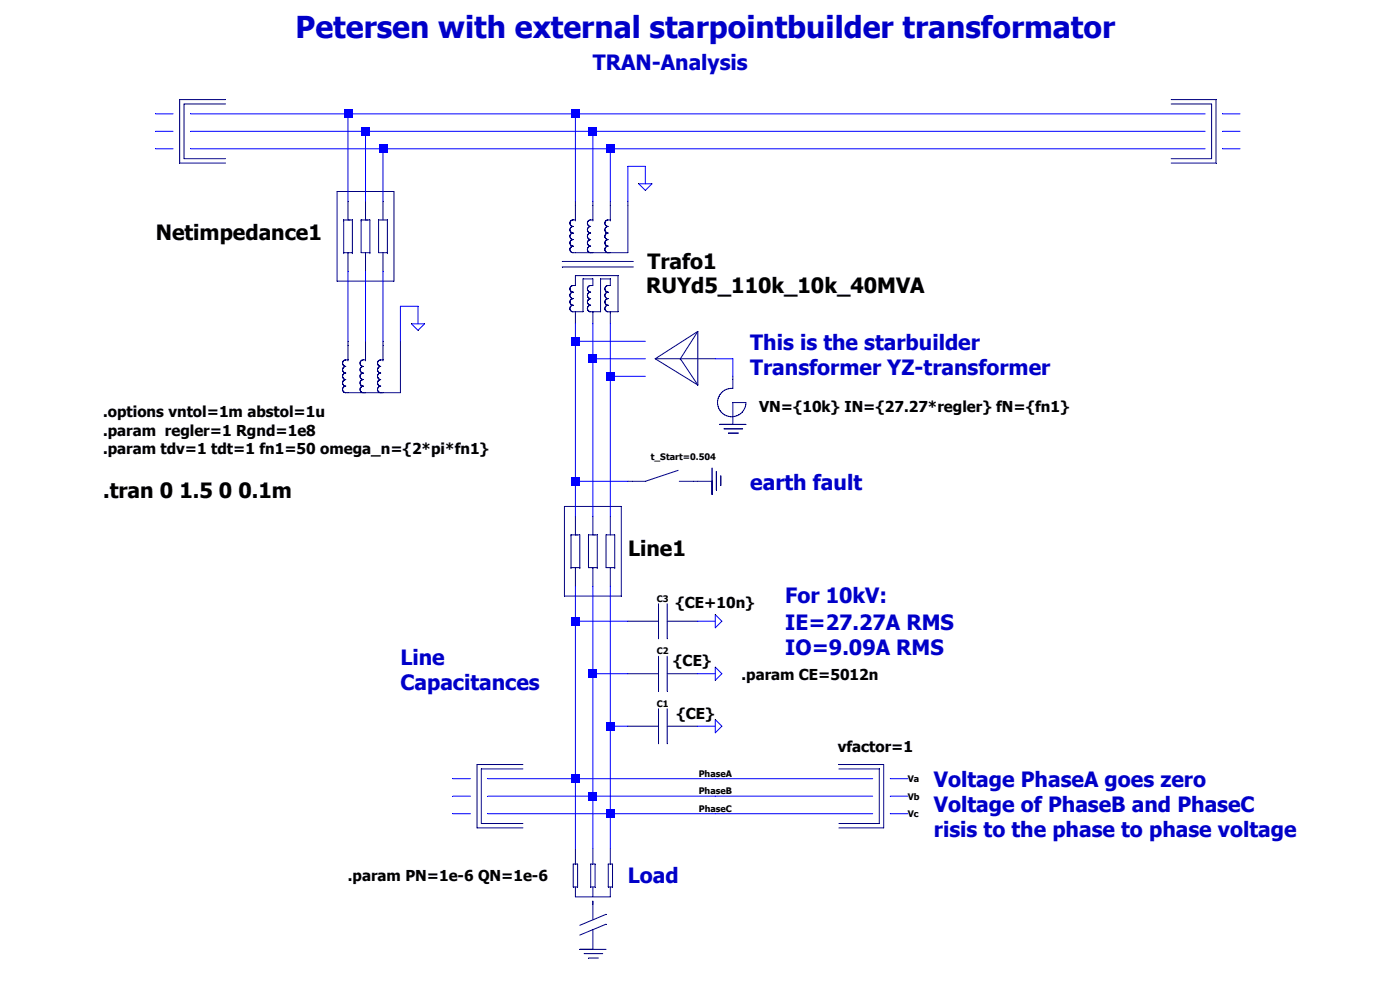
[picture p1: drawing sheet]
<svg xmlns="http://www.w3.org/2000/svg" width="297mm" height="210mm" viewBox="0 0 297 210" stroke-linecap="round" stroke-linejoin="round" font-family="sans-serif">
<defs><g id="words">
<text font-size="6.4" fill="#0000c8" x="62.8" y="8.2">Petersen with external starpointbuilder transformator</text>
<g font-size="4.5" fill="#0000c8">
<text x="125.9" y="14.8">TRAN-Analysis</text>
<text x="159.4" y="74.3">This is the starbuilder</text>
<text x="159.4" y="79.6">Transformer YZ-transformer</text>
<text x="159.4" y="104">earth fault</text>
<text x="166.8" y="128.1">For 10kV:</text>
<text x="166.8" y="133.7">IE=27.27A RMS</text>
<text x="85.1" y="141.2">Line</text>
<text x="166.8" y="139.1">IO=9.09A RMS</text>
<text x="85.1" y="146.5">Capacitances</text>
<text x="198.4" y="167.2">Voltage PhaseA goes zero</text>
<text x="198.4" y="172.5">Voltage of PhaseB and PhaseC</text>
<text x="198.4" y="177.8">risis to the phase to phase voltage</text>
<text x="133.4" y="187.6">Load</text>
</g>
<g font-size="4.5">
<text x="33.1" y="51">Netimpedance1</text>
<text x="137.5" y="57.1">Trafo1</text>
<text x="137.3" y="62.2">RUYd5_110k_10k_40MVA</text>
<text x="21.9" y="105.8">.tran 0 1.5 0 0.1m</text>
<text x="133.4" y="118.2">Line1</text>
</g>
<g font-size="3.2">
<text x="21.9" y="88.6">.options vntol=1m abstol=1u</text>
<text x="161.2" y="87.4">VN={10k} IN={27.27*regler} fN={fn1}</text>
<text x="21.9" y="92.6">.param regler=1 Rgnd=1e8</text>
<text x="21.9" y="96.5">.param tdv=1 tdt=1 fn1=50 omega_n={2*pi*fn1}</text>
<text x="143.5" y="129.1">{CE+10n}</text>
<text x="143" y="141.4">{CE}</text>
<text x="157.5" y="144.4">.param CE=5012n</text>
<text x="143.7" y="152.8">{CE}</text>
<text x="178" y="159.7">vfactor=1</text>
<text x="73.9" y="187.1">.param PN=1e-6 QN=1e-6</text>
</g>
<g font-size="1.9">
<text x="138.3" y="97.6">t_Start=0.504</text>
<text x="139.5" y="127.8">C3</text>
<text x="139.5" y="139">C2</text>
<text x="139.5" y="150.1">C1</text>
<text x="148.4" y="165">PhaseA</text>
<text x="192.8" y="166.1">Va</text>
<text x="148.4" y="168.7">PhaseB</text>
<text x="148.4" y="172.4">PhaseC</text>
<text x="192.8" y="169.9">Vb</text>
<text x="192.8" y="173.6">Vc</text>
</g>
</g></defs>
<path d="M39.1 22.1v11.6" fill="none" stroke="#00007e" stroke-width=".21"/>
<path d="M39.1 33.7h8.8" fill="none" stroke="#00007e" stroke-width=".21"/>
<path d="M39.1 22.1h8.8" fill="none" stroke="#00007e" stroke-width=".21"/>
<path d="M38.2 21.2h9.7" fill="none" stroke="#00007e" stroke-width=".21"/>
<path d="M38.2 21.2v13.4" fill="none" stroke="#00007e" stroke-width=".21"/>
<path d="M38.2 34.6h9.7" fill="none" stroke="#00007e" stroke-width=".21"/>
<path d="M257.4 22.1v11.6" fill="none" stroke="#00007e" stroke-width=".21"/>
<path d="M248.8 33.7h8.6" fill="none" stroke="#00007e" stroke-width=".21"/>
<path d="M248.8 22.1h8.6" fill="none" stroke="#00007e" stroke-width=".21"/>
<path d="M248.8 21.2h9.5" fill="none" stroke="#00007e" stroke-width=".21"/>
<path d="M258.3 21.2v13.4" fill="none" stroke="#00007e" stroke-width=".21"/>
<path d="M248.8 34.6h9.5" fill="none" stroke="#00007e" stroke-width=".21"/>
<path d="M73.5 83.4h.4" fill="none" stroke="#00007e" stroke-width=".21"/>
<path d="M73.9 73.4v3" fill="none" stroke="#00007e" stroke-width=".21"/>
<path d="M73.9 76.4h.1" fill="none" stroke="#00007e" stroke-width=".21"/>
<path d="M73.5 76.4h.4" fill="none" stroke="#00007e" stroke-width=".21"/>
<path d="M77.2 83.4h.4" fill="none" stroke="#00007e" stroke-width=".21"/>
<path d="M77.6 73.4v3" fill="none" stroke="#00007e" stroke-width=".21"/>
<path d="M77.6 76.4h.1" fill="none" stroke="#00007e" stroke-width=".21"/>
<path d="M77.2 76.4h.4" fill="none" stroke="#00007e" stroke-width=".21"/>
<path d="M80.9 83.4h.5" fill="none" stroke="#00007e" stroke-width=".21"/>
<path d="M81.4 73.4v3" fill="none" stroke="#00007e" stroke-width=".21"/>
<path d="M81.4 76.4h.1" fill="none" stroke="#00007e" stroke-width=".21"/>
<path d="M80.9 76.4h.5" fill="none" stroke="#00007e" stroke-width=".21"/>
<path d="M73.9 72.5v.9" fill="none" stroke="#00007e" stroke-width=".21"/>
<path d="M77.6 72.5v.9" fill="none" stroke="#00007e" stroke-width=".21"/>
<path d="M81.4 72.5v.9" fill="none" stroke="#00007e" stroke-width=".21"/>
<path d="M85.1 72.5v.9" fill="none" stroke="#00007e" stroke-width=".21"/>
<path d="M73.9 83.4h11.2" fill="none" stroke="#00007e" stroke-width=".21"/>
<path d="M85.1 73.4v10" fill="none" stroke="#00007e" stroke-width=".21"/>
<path d="M73.4 83.4h.1" fill="none" stroke="#00007e" stroke-width=".21"/>
<path d="M73.3 83.4h.1" fill="none" stroke="#00007e" stroke-width=".21"/>
<path d="M73.3 83.4h.1" fill="none" stroke="#00007e" stroke-width=".21"/>
<path d="M73.2 83.4h.1" fill="none" stroke="#00007e" stroke-width=".21"/>
<path d="M73.1 83.3l.1 .1" fill="none" stroke="#00007e" stroke-width=".21"/>
<path d="M73.1 83.3h.1" fill="none" stroke="#00007e" stroke-width=".21"/>
<path d="M73 83.3h.1" fill="none" stroke="#00007e" stroke-width=".21"/>
<path d="M73 83.2v.1" fill="none" stroke="#00007e" stroke-width=".21"/>
<path d="M72.9 83.1l.1 .1" fill="none" stroke="#00007e" stroke-width=".21"/>
<path d="M72.9 83.1h.1" fill="none" stroke="#00007e" stroke-width=".21"/>
<path d="M72.9 83v.1" fill="none" stroke="#00007e" stroke-width=".21"/>
<path d="M72.8 83h.1" fill="none" stroke="#00007e" stroke-width=".21"/>
<path d="M72.8 82.9v.1" fill="none" stroke="#00007e" stroke-width=".21"/>
<path d="M72.8 82.8v.1" fill="none" stroke="#00007e" stroke-width=".21"/>
<path d="M72.8 82.8h.1" fill="none" stroke="#00007e" stroke-width=".21"/>
<path d="M72.8 82.7v.1" fill="none" stroke="#00007e" stroke-width=".21"/>
<path d="M72.8 82.7h.1" fill="none" stroke="#00007e" stroke-width=".21"/>
<path d="M72.8 82.6v.1" fill="none" stroke="#00007e" stroke-width=".21"/>
<path d="M72.8 82.5v.1" fill="none" stroke="#00007e" stroke-width=".21"/>
<path d="M72.8 82.5h.1" fill="none" stroke="#00007e" stroke-width=".21"/>
<path d="M72.8 82.4v.1" fill="none" stroke="#00007e" stroke-width=".21"/>
<path d="M72.9 82.3l-.1 .1" fill="none" stroke="#00007e" stroke-width=".21"/>
<path d="M72.9 82.3h.1" fill="none" stroke="#00007e" stroke-width=".21"/>
<path d="M72.9 82.2v.1" fill="none" stroke="#00007e" stroke-width=".21"/>
<path d="M73 82.2h-.1" fill="none" stroke="#00007e" stroke-width=".21"/>
<path d="M73 82.1v.1" fill="none" stroke="#00007e" stroke-width=".21"/>
<path d="M73.1 82.1h-.1" fill="none" stroke="#00007e" stroke-width=".21"/>
<path d="M73.2 82.1h-.1" fill="none" stroke="#00007e" stroke-width=".21"/>
<path d="M73.2 82v.1" fill="none" stroke="#00007e" stroke-width=".21"/>
<path d="M73.3 82h-.1" fill="none" stroke="#00007e" stroke-width=".21"/>
<path d="M73.3 82h.1" fill="none" stroke="#00007e" stroke-width=".21"/>
<path d="M73.4 82h-.1" fill="none" stroke="#00007e" stroke-width=".21"/>
<path d="M73.4 82h.1" fill="none" stroke="#00007e" stroke-width=".21"/>
<path d="M73.3 82h.1" fill="none" stroke="#00007e" stroke-width=".21"/>
<path d="M73.3 82h.1" fill="none" stroke="#00007e" stroke-width=".21"/>
<path d="M73.2 82h.1" fill="none" stroke="#00007e" stroke-width=".21"/>
<path d="M73.1 81.9l.1 .1" fill="none" stroke="#00007e" stroke-width=".21"/>
<path d="M73.1 81.9h.1" fill="none" stroke="#00007e" stroke-width=".21"/>
<path d="M73 81.9h.1" fill="none" stroke="#00007e" stroke-width=".21"/>
<path d="M73 81.8v.1" fill="none" stroke="#00007e" stroke-width=".21"/>
<path d="M72.9 81.8h.1" fill="none" stroke="#00007e" stroke-width=".21"/>
<path d="M72.9 81.7v.1" fill="none" stroke="#00007e" stroke-width=".21"/>
<path d="M72.9 81.6v.1" fill="none" stroke="#00007e" stroke-width=".21"/>
<path d="M72.8 81.6h.1" fill="none" stroke="#00007e" stroke-width=".21"/>
<path d="M72.8 81.5v.1" fill="none" stroke="#00007e" stroke-width=".21"/>
<path d="M72.8 81.5h.1" fill="none" stroke="#00007e" stroke-width=".21"/>
<path d="M72.8 81.4v.1" fill="none" stroke="#00007e" stroke-width=".21"/>
<path d="M72.8 81.3v.1" fill="none" stroke="#00007e" stroke-width=".21"/>
<path d="M72.8 81.3h.1" fill="none" stroke="#00007e" stroke-width=".21"/>
<path d="M72.8 81.2v.1" fill="none" stroke="#00007e" stroke-width=".21"/>
<path d="M72.8 81.1v.1" fill="none" stroke="#00007e" stroke-width=".21"/>
<path d="M72.8 81.1h.1" fill="none" stroke="#00007e" stroke-width=".21"/>
<path d="M72.8 81v.1" fill="none" stroke="#00007e" stroke-width=".21"/>
<path d="M72.9 80.9l-.1 .1" fill="none" stroke="#00007e" stroke-width=".21"/>
<path d="M72.9 80.9h.1" fill="none" stroke="#00007e" stroke-width=".21"/>
<path d="M72.9 80.8v.1" fill="none" stroke="#00007e" stroke-width=".21"/>
<path d="M73 80.8h-.1" fill="none" stroke="#00007e" stroke-width=".21"/>
<path d="M73 80.8h.1" fill="none" stroke="#00007e" stroke-width=".21"/>
<path d="M73.1 80.7l-.1 .1" fill="none" stroke="#00007e" stroke-width=".21"/>
<path d="M73.2 80.7h-.1" fill="none" stroke="#00007e" stroke-width=".21"/>
<path d="M73.2 80.7h.1" fill="none" stroke="#00007e" stroke-width=".21"/>
<path d="M73.3 80.6l-.1 .1" fill="none" stroke="#00007e" stroke-width=".21"/>
<path d="M73.3 80.6h.1" fill="none" stroke="#00007e" stroke-width=".21"/>
<path d="M73.3 80.6h.1" fill="none" stroke="#00007e" stroke-width=".21"/>
<path d="M73.4 80.6h.1" fill="none" stroke="#00007e" stroke-width=".21"/>
<path d="M73.3 80.6h.1" fill="none" stroke="#00007e" stroke-width=".21"/>
<path d="M73.3 80.6h.1" fill="none" stroke="#00007e" stroke-width=".21"/>
<path d="M73.2 80.6h.1" fill="none" stroke="#00007e" stroke-width=".21"/>
<path d="M73.1 80.5l.1 .1" fill="none" stroke="#00007e" stroke-width=".21"/>
<path d="M73.1 80.5h.1" fill="none" stroke="#00007e" stroke-width=".21"/>
<path d="M73 80.5h.1" fill="none" stroke="#00007e" stroke-width=".21"/>
<path d="M73 80.4v.1" fill="none" stroke="#00007e" stroke-width=".21"/>
<path d="M72.9 80.4h.1" fill="none" stroke="#00007e" stroke-width=".21"/>
<path d="M72.9 80.3v.1" fill="none" stroke="#00007e" stroke-width=".21"/>
<path d="M72.9 80.3h.1" fill="none" stroke="#00007e" stroke-width=".21"/>
<path d="M72.8 80.2l.1 .1" fill="none" stroke="#00007e" stroke-width=".21"/>
<path d="M72.8 80.1v.1" fill="none" stroke="#00007e" stroke-width=".21"/>
<path d="M72.8 80.1h.1" fill="none" stroke="#00007e" stroke-width=".21"/>
<path d="M72.8 80v.1" fill="none" stroke="#00007e" stroke-width=".21"/>
<path d="M72.8 79.9v.1" fill="none" stroke="#00007e" stroke-width=".21"/>
<path d="M72.8 79.9h.1" fill="none" stroke="#00007e" stroke-width=".21"/>
<path d="M72.8 79.8v.1" fill="none" stroke="#00007e" stroke-width=".21"/>
<path d="M72.8 79.7v.1" fill="none" stroke="#00007e" stroke-width=".21"/>
<path d="M72.8 79.7h.1" fill="none" stroke="#00007e" stroke-width=".21"/>
<path d="M72.8 79.6v.1" fill="none" stroke="#00007e" stroke-width=".21"/>
<path d="M72.9 79.6h-.1" fill="none" stroke="#00007e" stroke-width=".21"/>
<path d="M72.9 79.5v.1" fill="none" stroke="#00007e" stroke-width=".21"/>
<path d="M72.9 79.5h.1" fill="none" stroke="#00007e" stroke-width=".21"/>
<path d="M73 79.4l-.1 .1" fill="none" stroke="#00007e" stroke-width=".21"/>
<path d="M73 79.4h.1" fill="none" stroke="#00007e" stroke-width=".21"/>
<path d="M73.1 79.3l-.1 .1" fill="none" stroke="#00007e" stroke-width=".21"/>
<path d="M73.2 79.3h-.1" fill="none" stroke="#00007e" stroke-width=".21"/>
<path d="M73.2 79.3h.1" fill="none" stroke="#00007e" stroke-width=".21"/>
<path d="M73.3 79.2l-.1 .1" fill="none" stroke="#00007e" stroke-width=".21"/>
<path d="M73.3 79.2h.1" fill="none" stroke="#00007e" stroke-width=".21"/>
<path d="M73.3 79.2h.1" fill="none" stroke="#00007e" stroke-width=".21"/>
<path d="M73.4 79.2h.1" fill="none" stroke="#00007e" stroke-width=".21"/>
<path d="M73.3 79.2h.1" fill="none" stroke="#00007e" stroke-width=".21"/>
<path d="M73.3 79.2h.1" fill="none" stroke="#00007e" stroke-width=".21"/>
<path d="M73.2 79.2h.1" fill="none" stroke="#00007e" stroke-width=".21"/>
<path d="M73.1 79.1l.1 .1" fill="none" stroke="#00007e" stroke-width=".21"/>
<path d="M73.1 79.1h.1" fill="none" stroke="#00007e" stroke-width=".21"/>
<path d="M73 79.1h.1" fill="none" stroke="#00007e" stroke-width=".21"/>
<path d="M73 79v.1" fill="none" stroke="#00007e" stroke-width=".21"/>
<path d="M72.9 79h.1" fill="none" stroke="#00007e" stroke-width=".21"/>
<path d="M72.9 78.9v.1" fill="none" stroke="#00007e" stroke-width=".21"/>
<path d="M72.9 78.9h.1" fill="none" stroke="#00007e" stroke-width=".21"/>
<path d="M72.8 78.8l.1 .1" fill="none" stroke="#00007e" stroke-width=".21"/>
<path d="M72.8 78.7v.1" fill="none" stroke="#00007e" stroke-width=".21"/>
<path d="M72.8 78.7h.1" fill="none" stroke="#00007e" stroke-width=".21"/>
<path d="M72.8 78.6v.1" fill="none" stroke="#00007e" stroke-width=".21"/>
<path d="M72.8 78.5v.1" fill="none" stroke="#00007e" stroke-width=".21"/>
<path d="M72.8 78.5h.1" fill="none" stroke="#00007e" stroke-width=".21"/>
<path d="M72.8 78.4v.1" fill="none" stroke="#00007e" stroke-width=".21"/>
<path d="M72.8 78.4h.1" fill="none" stroke="#00007e" stroke-width=".21"/>
<path d="M72.8 78.3v.1" fill="none" stroke="#00007e" stroke-width=".21"/>
<path d="M72.8 78.2v.1" fill="none" stroke="#00007e" stroke-width=".21"/>
<path d="M72.9 78.2h-.1" fill="none" stroke="#00007e" stroke-width=".21"/>
<path d="M72.9 78.1v.1" fill="none" stroke="#00007e" stroke-width=".21"/>
<path d="M72.9 78.1h.1" fill="none" stroke="#00007e" stroke-width=".21"/>
<path d="M73 78l-.1 .1" fill="none" stroke="#00007e" stroke-width=".21"/>
<path d="M73 78h.1" fill="none" stroke="#00007e" stroke-width=".21"/>
<path d="M73.1 77.9l-.1 .1" fill="none" stroke="#00007e" stroke-width=".21"/>
<path d="M73.2 77.9h-.1" fill="none" stroke="#00007e" stroke-width=".21"/>
<path d="M73.2 77.9h.1" fill="none" stroke="#00007e" stroke-width=".21"/>
<path d="M73.3 77.8l-.1 .1" fill="none" stroke="#00007e" stroke-width=".21"/>
<path d="M73.3 77.8h.1" fill="none" stroke="#00007e" stroke-width=".21"/>
<path d="M73.3 77.8h.1" fill="none" stroke="#00007e" stroke-width=".21"/>
<path d="M73.4 77.8h.1" fill="none" stroke="#00007e" stroke-width=".21"/>
<path d="M73.3 77.8h.1" fill="none" stroke="#00007e" stroke-width=".21"/>
<path d="M73.3 77.8h.1" fill="none" stroke="#00007e" stroke-width=".21"/>
<path d="M73.2 77.8h.1" fill="none" stroke="#00007e" stroke-width=".21"/>
<path d="M73.1 77.7l.1 .1" fill="none" stroke="#00007e" stroke-width=".21"/>
<path d="M73.1 77.7h.1" fill="none" stroke="#00007e" stroke-width=".21"/>
<path d="M73 77.7h.1" fill="none" stroke="#00007e" stroke-width=".21"/>
<path d="M73 77.6v.1" fill="none" stroke="#00007e" stroke-width=".21"/>
<path d="M72.9 77.6h.1" fill="none" stroke="#00007e" stroke-width=".21"/>
<path d="M72.9 77.5v.1" fill="none" stroke="#00007e" stroke-width=".21"/>
<path d="M72.9 77.5h.1" fill="none" stroke="#00007e" stroke-width=".21"/>
<path d="M72.8 77.4l.1 .1" fill="none" stroke="#00007e" stroke-width=".21"/>
<path d="M72.8 77.3v.1" fill="none" stroke="#00007e" stroke-width=".21"/>
<path d="M72.8 77.3h.1" fill="none" stroke="#00007e" stroke-width=".21"/>
<path d="M72.8 77.2v.1" fill="none" stroke="#00007e" stroke-width=".21"/>
<path d="M72.8 77.1v.1" fill="none" stroke="#00007e" stroke-width=".21"/>
<path d="M72.8 77.1h.1" fill="none" stroke="#00007e" stroke-width=".21"/>
<path d="M72.8 77v.1" fill="none" stroke="#00007e" stroke-width=".21"/>
<path d="M72.8 77h.1" fill="none" stroke="#00007e" stroke-width=".21"/>
<path d="M72.8 76.9v.1" fill="none" stroke="#00007e" stroke-width=".21"/>
<path d="M72.8 76.8v.1" fill="none" stroke="#00007e" stroke-width=".21"/>
<path d="M72.9 76.8h-.1" fill="none" stroke="#00007e" stroke-width=".21"/>
<path d="M72.9 76.7v.1" fill="none" stroke="#00007e" stroke-width=".21"/>
<path d="M72.9 76.7h.1" fill="none" stroke="#00007e" stroke-width=".21"/>
<path d="M73 76.6l-.1 .1" fill="none" stroke="#00007e" stroke-width=".21"/>
<path d="M73 76.6h.1" fill="none" stroke="#00007e" stroke-width=".21"/>
<path d="M73.1 76.5l-.1 .1" fill="none" stroke="#00007e" stroke-width=".21"/>
<path d="M73.2 76.5h-.1" fill="none" stroke="#00007e" stroke-width=".21"/>
<path d="M73.2 76.5h.1" fill="none" stroke="#00007e" stroke-width=".21"/>
<path d="M73.3 76.4l-.1 .1" fill="none" stroke="#00007e" stroke-width=".21"/>
<path d="M73.3 76.4h.1" fill="none" stroke="#00007e" stroke-width=".21"/>
<path d="M73.4 76.4h-.1" fill="none" stroke="#00007e" stroke-width=".21"/>
<path d="M77.1 83.4h.1" fill="none" stroke="#00007e" stroke-width=".21"/>
<path d="M77.1 83.4h.1" fill="none" stroke="#00007e" stroke-width=".21"/>
<path d="M77 83.4h.1" fill="none" stroke="#00007e" stroke-width=".21"/>
<path d="M76.9 83.4h.1" fill="none" stroke="#00007e" stroke-width=".21"/>
<path d="M76.9 83.3v.1" fill="none" stroke="#00007e" stroke-width=".21"/>
<path d="M76.8 83.3h.1" fill="none" stroke="#00007e" stroke-width=".21"/>
<path d="M76.7 83.3h.1" fill="none" stroke="#00007e" stroke-width=".21"/>
<path d="M76.7 83.2v.1" fill="none" stroke="#00007e" stroke-width=".21"/>
<path d="M76.6 83.1l.1 .1" fill="none" stroke="#00007e" stroke-width=".21"/>
<path d="M76.6 83.1h.1" fill="none" stroke="#00007e" stroke-width=".21"/>
<path d="M76.6 83v.1" fill="none" stroke="#00007e" stroke-width=".21"/>
<path d="M76.5 83h.1" fill="none" stroke="#00007e" stroke-width=".21"/>
<path d="M76.5 82.9v.1" fill="none" stroke="#00007e" stroke-width=".21"/>
<path d="M76.5 82.8v.1" fill="none" stroke="#00007e" stroke-width=".21"/>
<path d="M76.5 82.8h.1" fill="none" stroke="#00007e" stroke-width=".21"/>
<path d="M76.5 82.7v.1" fill="none" stroke="#00007e" stroke-width=".21"/>
<path d="M76.5 82.7h.1" fill="none" stroke="#00007e" stroke-width=".21"/>
<path d="M76.5 82.6v.1" fill="none" stroke="#00007e" stroke-width=".21"/>
<path d="M76.5 82.5v.1" fill="none" stroke="#00007e" stroke-width=".21"/>
<path d="M76.5 82.5h.1" fill="none" stroke="#00007e" stroke-width=".21"/>
<path d="M76.5 82.4v.1" fill="none" stroke="#00007e" stroke-width=".21"/>
<path d="M76.6 82.3l-.1 .1" fill="none" stroke="#00007e" stroke-width=".21"/>
<path d="M76.6 82.3h.1" fill="none" stroke="#00007e" stroke-width=".21"/>
<path d="M76.7 82.2l-.1 .1" fill="none" stroke="#00007e" stroke-width=".21"/>
<path d="M76.7 82.2h.1" fill="none" stroke="#00007e" stroke-width=".21"/>
<path d="M76.8 82.1l-.1 .1" fill="none" stroke="#00007e" stroke-width=".21"/>
<path d="M76.8 82.1h.1" fill="none" stroke="#00007e" stroke-width=".21"/>
<path d="M76.9 82.1h-.1" fill="none" stroke="#00007e" stroke-width=".21"/>
<path d="M76.9 82v.1" fill="none" stroke="#00007e" stroke-width=".21"/>
<path d="M77 82h-.1" fill="none" stroke="#00007e" stroke-width=".21"/>
<path d="M77 82h.1" fill="none" stroke="#00007e" stroke-width=".21"/>
<path d="M77.1 82h.1" fill="none" stroke="#00007e" stroke-width=".21"/>
<path d="M77.1 82h.1" fill="none" stroke="#00007e" stroke-width=".21"/>
<path d="M77.1 82h.1" fill="none" stroke="#00007e" stroke-width=".21"/>
<path d="M77 82h.1" fill="none" stroke="#00007e" stroke-width=".21"/>
<path d="M76.9 82h.1" fill="none" stroke="#00007e" stroke-width=".21"/>
<path d="M76.9 81.9v.1" fill="none" stroke="#00007e" stroke-width=".21"/>
<path d="M76.8 81.9h.1" fill="none" stroke="#00007e" stroke-width=".21"/>
<path d="M76.7 81.9h.1" fill="none" stroke="#00007e" stroke-width=".21"/>
<path d="M76.7 81.8v.1" fill="none" stroke="#00007e" stroke-width=".21"/>
<path d="M76.6 81.8h.1" fill="none" stroke="#00007e" stroke-width=".21"/>
<path d="M76.6 81.7v.1" fill="none" stroke="#00007e" stroke-width=".21"/>
<path d="M76.6 81.6v.1" fill="none" stroke="#00007e" stroke-width=".21"/>
<path d="M76.5 81.6h.1" fill="none" stroke="#00007e" stroke-width=".21"/>
<path d="M76.5 81.5v.1" fill="none" stroke="#00007e" stroke-width=".21"/>
<path d="M76.5 81.5h.1" fill="none" stroke="#00007e" stroke-width=".21"/>
<path d="M76.5 81.4v.1" fill="none" stroke="#00007e" stroke-width=".21"/>
<path d="M76.5 81.3v.1" fill="none" stroke="#00007e" stroke-width=".21"/>
<path d="M76.5 81.3h.1" fill="none" stroke="#00007e" stroke-width=".21"/>
<path d="M76.5 81.2v.1" fill="none" stroke="#00007e" stroke-width=".21"/>
<path d="M76.5 81.1v.1" fill="none" stroke="#00007e" stroke-width=".21"/>
<path d="M76.5 81.1h.1" fill="none" stroke="#00007e" stroke-width=".21"/>
<path d="M76.5 81v.1" fill="none" stroke="#00007e" stroke-width=".21"/>
<path d="M76.6 80.9l-.1 .1" fill="none" stroke="#00007e" stroke-width=".21"/>
<path d="M76.6 80.9h.1" fill="none" stroke="#00007e" stroke-width=".21"/>
<path d="M76.7 80.8l-.1 .1" fill="none" stroke="#00007e" stroke-width=".21"/>
<path d="M76.7 80.8h.1" fill="none" stroke="#00007e" stroke-width=".21"/>
<path d="M76.8 80.8h-.1" fill="none" stroke="#00007e" stroke-width=".21"/>
<path d="M76.8 80.7v.1" fill="none" stroke="#00007e" stroke-width=".21"/>
<path d="M76.9 80.7h-.1" fill="none" stroke="#00007e" stroke-width=".21"/>
<path d="M76.9 80.7h.1" fill="none" stroke="#00007e" stroke-width=".21"/>
<path d="M77 80.6l-.1 .1" fill="none" stroke="#00007e" stroke-width=".21"/>
<path d="M77.1 80.6h-.1" fill="none" stroke="#00007e" stroke-width=".21"/>
<path d="M77.1 80.6h.1" fill="none" stroke="#00007e" stroke-width=".21"/>
<path d="M77.1 80.6h.1" fill="none" stroke="#00007e" stroke-width=".21"/>
<path d="M77.1 80.6h.1" fill="none" stroke="#00007e" stroke-width=".21"/>
<path d="M77 80.6h.1" fill="none" stroke="#00007e" stroke-width=".21"/>
<path d="M76.9 80.6h.1" fill="none" stroke="#00007e" stroke-width=".21"/>
<path d="M76.9 80.5v.1" fill="none" stroke="#00007e" stroke-width=".21"/>
<path d="M76.8 80.5h.1" fill="none" stroke="#00007e" stroke-width=".21"/>
<path d="M76.7 80.5h.1" fill="none" stroke="#00007e" stroke-width=".21"/>
<path d="M76.7 80.4v.1" fill="none" stroke="#00007e" stroke-width=".21"/>
<path d="M76.6 80.4h.1" fill="none" stroke="#00007e" stroke-width=".21"/>
<path d="M76.6 80.3v.1" fill="none" stroke="#00007e" stroke-width=".21"/>
<path d="M76.6 80.3h.1" fill="none" stroke="#00007e" stroke-width=".21"/>
<path d="M76.5 80.2l.1 .1" fill="none" stroke="#00007e" stroke-width=".21"/>
<path d="M76.5 80.1v.1" fill="none" stroke="#00007e" stroke-width=".21"/>
<path d="M76.5 80.1h.1" fill="none" stroke="#00007e" stroke-width=".21"/>
<path d="M76.5 80v.1" fill="none" stroke="#00007e" stroke-width=".21"/>
<path d="M76.5 79.9v.1" fill="none" stroke="#00007e" stroke-width=".21"/>
<path d="M76.5 79.9h.1" fill="none" stroke="#00007e" stroke-width=".21"/>
<path d="M76.5 79.8v.1" fill="none" stroke="#00007e" stroke-width=".21"/>
<path d="M76.5 79.7v.1" fill="none" stroke="#00007e" stroke-width=".21"/>
<path d="M76.5 79.7h.1" fill="none" stroke="#00007e" stroke-width=".21"/>
<path d="M76.5 79.6v.1" fill="none" stroke="#00007e" stroke-width=".21"/>
<path d="M76.6 79.6h-.1" fill="none" stroke="#00007e" stroke-width=".21"/>
<path d="M76.6 79.5v.1" fill="none" stroke="#00007e" stroke-width=".21"/>
<path d="M76.7 79.5h-.1" fill="none" stroke="#00007e" stroke-width=".21"/>
<path d="M76.7 79.4v.1" fill="none" stroke="#00007e" stroke-width=".21"/>
<path d="M76.8 79.4h-.1" fill="none" stroke="#00007e" stroke-width=".21"/>
<path d="M76.8 79.3v.1" fill="none" stroke="#00007e" stroke-width=".21"/>
<path d="M76.9 79.3h-.1" fill="none" stroke="#00007e" stroke-width=".21"/>
<path d="M76.9 79.3h.1" fill="none" stroke="#00007e" stroke-width=".21"/>
<path d="M77 79.2l-.1 .1" fill="none" stroke="#00007e" stroke-width=".21"/>
<path d="M77.1 79.2h-.1" fill="none" stroke="#00007e" stroke-width=".21"/>
<path d="M77.1 79.2h.1" fill="none" stroke="#00007e" stroke-width=".21"/>
<path d="M77.1 79.2h.1" fill="none" stroke="#00007e" stroke-width=".21"/>
<path d="M77.1 79.2h.1" fill="none" stroke="#00007e" stroke-width=".21"/>
<path d="M77 79.2h.1" fill="none" stroke="#00007e" stroke-width=".21"/>
<path d="M76.9 79.2h.1" fill="none" stroke="#00007e" stroke-width=".21"/>
<path d="M76.9 79.1v.1" fill="none" stroke="#00007e" stroke-width=".21"/>
<path d="M76.8 79.1h.1" fill="none" stroke="#00007e" stroke-width=".21"/>
<path d="M76.7 79.1h.1" fill="none" stroke="#00007e" stroke-width=".21"/>
<path d="M76.7 79v.1" fill="none" stroke="#00007e" stroke-width=".21"/>
<path d="M76.6 79h.1" fill="none" stroke="#00007e" stroke-width=".21"/>
<path d="M76.6 78.9v.1" fill="none" stroke="#00007e" stroke-width=".21"/>
<path d="M76.6 78.9h.1" fill="none" stroke="#00007e" stroke-width=".21"/>
<path d="M76.5 78.8l.1 .1" fill="none" stroke="#00007e" stroke-width=".21"/>
<path d="M76.5 78.7v.1" fill="none" stroke="#00007e" stroke-width=".21"/>
<path d="M76.5 78.7h.1" fill="none" stroke="#00007e" stroke-width=".21"/>
<path d="M76.5 78.6v.1" fill="none" stroke="#00007e" stroke-width=".21"/>
<path d="M76.5 78.5v.1" fill="none" stroke="#00007e" stroke-width=".21"/>
<path d="M76.5 78.5h.1" fill="none" stroke="#00007e" stroke-width=".21"/>
<path d="M76.5 78.4v.1" fill="none" stroke="#00007e" stroke-width=".21"/>
<path d="M76.5 78.4h.1" fill="none" stroke="#00007e" stroke-width=".21"/>
<path d="M76.5 78.3v.1" fill="none" stroke="#00007e" stroke-width=".21"/>
<path d="M76.5 78.2v.1" fill="none" stroke="#00007e" stroke-width=".21"/>
<path d="M76.6 78.2h-.1" fill="none" stroke="#00007e" stroke-width=".21"/>
<path d="M76.6 78.1v.1" fill="none" stroke="#00007e" stroke-width=".21"/>
<path d="M76.7 78.1h-.1" fill="none" stroke="#00007e" stroke-width=".21"/>
<path d="M76.7 78v.1" fill="none" stroke="#00007e" stroke-width=".21"/>
<path d="M76.8 78h-.1" fill="none" stroke="#00007e" stroke-width=".21"/>
<path d="M76.8 77.9v.1" fill="none" stroke="#00007e" stroke-width=".21"/>
<path d="M76.9 77.9h-.1" fill="none" stroke="#00007e" stroke-width=".21"/>
<path d="M76.9 77.9h.1" fill="none" stroke="#00007e" stroke-width=".21"/>
<path d="M77 77.8l-.1 .1" fill="none" stroke="#00007e" stroke-width=".21"/>
<path d="M77.1 77.8h-.1" fill="none" stroke="#00007e" stroke-width=".21"/>
<path d="M77.1 77.8h.1" fill="none" stroke="#00007e" stroke-width=".21"/>
<path d="M77.1 77.8h.1" fill="none" stroke="#00007e" stroke-width=".21"/>
<path d="M77.1 77.8h.1" fill="none" stroke="#00007e" stroke-width=".21"/>
<path d="M77 77.8h.1" fill="none" stroke="#00007e" stroke-width=".21"/>
<path d="M76.9 77.8h.1" fill="none" stroke="#00007e" stroke-width=".21"/>
<path d="M76.9 77.7v.1" fill="none" stroke="#00007e" stroke-width=".21"/>
<path d="M76.8 77.7h.1" fill="none" stroke="#00007e" stroke-width=".21"/>
<path d="M76.7 77.7h.1" fill="none" stroke="#00007e" stroke-width=".21"/>
<path d="M76.7 77.6v.1" fill="none" stroke="#00007e" stroke-width=".21"/>
<path d="M76.6 77.6h.1" fill="none" stroke="#00007e" stroke-width=".21"/>
<path d="M76.6 77.5v.1" fill="none" stroke="#00007e" stroke-width=".21"/>
<path d="M76.6 77.5h.1" fill="none" stroke="#00007e" stroke-width=".21"/>
<path d="M76.5 77.4l.1 .1" fill="none" stroke="#00007e" stroke-width=".21"/>
<path d="M76.5 77.3v.1" fill="none" stroke="#00007e" stroke-width=".21"/>
<path d="M76.5 77.3h.1" fill="none" stroke="#00007e" stroke-width=".21"/>
<path d="M76.5 77.2v.1" fill="none" stroke="#00007e" stroke-width=".21"/>
<path d="M76.5 77.1v.1" fill="none" stroke="#00007e" stroke-width=".21"/>
<path d="M76.5 77.1h.1" fill="none" stroke="#00007e" stroke-width=".21"/>
<path d="M76.5 77v.1" fill="none" stroke="#00007e" stroke-width=".21"/>
<path d="M76.5 77h.1" fill="none" stroke="#00007e" stroke-width=".21"/>
<path d="M76.5 76.9v.1" fill="none" stroke="#00007e" stroke-width=".21"/>
<path d="M76.5 76.8v.1" fill="none" stroke="#00007e" stroke-width=".21"/>
<path d="M76.6 76.8h-.1" fill="none" stroke="#00007e" stroke-width=".21"/>
<path d="M76.6 76.7v.1" fill="none" stroke="#00007e" stroke-width=".21"/>
<path d="M76.7 76.7h-.1" fill="none" stroke="#00007e" stroke-width=".21"/>
<path d="M76.7 76.6v.1" fill="none" stroke="#00007e" stroke-width=".21"/>
<path d="M76.8 76.6h-.1" fill="none" stroke="#00007e" stroke-width=".21"/>
<path d="M76.8 76.5v.1" fill="none" stroke="#00007e" stroke-width=".21"/>
<path d="M76.9 76.5h-.1" fill="none" stroke="#00007e" stroke-width=".21"/>
<path d="M76.9 76.5h.1" fill="none" stroke="#00007e" stroke-width=".21"/>
<path d="M77 76.4l-.1 .1" fill="none" stroke="#00007e" stroke-width=".21"/>
<path d="M77 76.4h.1" fill="none" stroke="#00007e" stroke-width=".21"/>
<path d="M77.1 76.4h.1" fill="none" stroke="#00007e" stroke-width=".21"/>
<path d="M80.8 83.4h.1" fill="none" stroke="#00007e" stroke-width=".21"/>
<path d="M80.8 83.4h.1" fill="none" stroke="#00007e" stroke-width=".21"/>
<path d="M80.7 83.4h.1" fill="none" stroke="#00007e" stroke-width=".21"/>
<path d="M80.6 83.4h.1" fill="none" stroke="#00007e" stroke-width=".21"/>
<path d="M80.6 83.3v.1" fill="none" stroke="#00007e" stroke-width=".21"/>
<path d="M80.5 83.3h.1" fill="none" stroke="#00007e" stroke-width=".21"/>
<path d="M80.5 83.3h.1" fill="none" stroke="#00007e" stroke-width=".21"/>
<path d="M80.4 83.2l.1 .1" fill="none" stroke="#00007e" stroke-width=".21"/>
<path d="M80.4 83.1v.1" fill="none" stroke="#00007e" stroke-width=".21"/>
<path d="M80.3 83.1h.1" fill="none" stroke="#00007e" stroke-width=".21"/>
<path d="M80.3 83v.1" fill="none" stroke="#00007e" stroke-width=".21"/>
<path d="M80.2 83h.1" fill="none" stroke="#00007e" stroke-width=".21"/>
<path d="M80.2 82.9v.1" fill="none" stroke="#00007e" stroke-width=".21"/>
<path d="M80.2 82.8v.1" fill="none" stroke="#00007e" stroke-width=".21"/>
<path d="M80.2 82.8h.1" fill="none" stroke="#00007e" stroke-width=".21"/>
<path d="M80.2 82.7v.1" fill="none" stroke="#00007e" stroke-width=".21"/>
<path d="M80.2 82.7h.1" fill="none" stroke="#00007e" stroke-width=".21"/>
<path d="M80.2 82.6v.1" fill="none" stroke="#00007e" stroke-width=".21"/>
<path d="M80.2 82.5v.1" fill="none" stroke="#00007e" stroke-width=".21"/>
<path d="M80.2 82.5h.1" fill="none" stroke="#00007e" stroke-width=".21"/>
<path d="M80.3 82.4l-.1 .1" fill="none" stroke="#00007e" stroke-width=".21"/>
<path d="M80.3 82.3v.1" fill="none" stroke="#00007e" stroke-width=".21"/>
<path d="M80.3 82.3h.1" fill="none" stroke="#00007e" stroke-width=".21"/>
<path d="M80.4 82.2l-.1 .1" fill="none" stroke="#00007e" stroke-width=".21"/>
<path d="M80.4 82.2h.1" fill="none" stroke="#00007e" stroke-width=".21"/>
<path d="M80.5 82.1l-.1 .1" fill="none" stroke="#00007e" stroke-width=".21"/>
<path d="M80.5 82.1h.1" fill="none" stroke="#00007e" stroke-width=".21"/>
<path d="M80.6 82.1h-.1" fill="none" stroke="#00007e" stroke-width=".21"/>
<path d="M80.7 82l-.1 .1" fill="none" stroke="#00007e" stroke-width=".21"/>
<path d="M80.7 82h.1" fill="none" stroke="#00007e" stroke-width=".21"/>
<path d="M80.7 82h.1" fill="none" stroke="#00007e" stroke-width=".21"/>
<path d="M80.8 82h.1" fill="none" stroke="#00007e" stroke-width=".21"/>
<path d="M80.8 82h.1" fill="none" stroke="#00007e" stroke-width=".21"/>
<path d="M80.8 82h.1" fill="none" stroke="#00007e" stroke-width=".21"/>
<path d="M80.7 82h.1" fill="none" stroke="#00007e" stroke-width=".21"/>
<path d="M80.6 82h.1" fill="none" stroke="#00007e" stroke-width=".21"/>
<path d="M80.6 81.9v.1" fill="none" stroke="#00007e" stroke-width=".21"/>
<path d="M80.5 81.9h.1" fill="none" stroke="#00007e" stroke-width=".21"/>
<path d="M80.5 81.9h.1" fill="none" stroke="#00007e" stroke-width=".21"/>
<path d="M80.4 81.8l.1 .1" fill="none" stroke="#00007e" stroke-width=".21"/>
<path d="M80.4 81.8h.1" fill="none" stroke="#00007e" stroke-width=".21"/>
<path d="M80.3 81.7l.1 .1" fill="none" stroke="#00007e" stroke-width=".21"/>
<path d="M80.3 81.6v.1" fill="none" stroke="#00007e" stroke-width=".21"/>
<path d="M80.2 81.6h.1" fill="none" stroke="#00007e" stroke-width=".21"/>
<path d="M80.2 81.5v.1" fill="none" stroke="#00007e" stroke-width=".21"/>
<path d="M80.2 81.5h.1" fill="none" stroke="#00007e" stroke-width=".21"/>
<path d="M80.2 81.4v.1" fill="none" stroke="#00007e" stroke-width=".21"/>
<path d="M80.2 81.3v.1" fill="none" stroke="#00007e" stroke-width=".21"/>
<path d="M80.2 81.3h.1" fill="none" stroke="#00007e" stroke-width=".21"/>
<path d="M80.2 81.2v.1" fill="none" stroke="#00007e" stroke-width=".21"/>
<path d="M80.2 81.1v.1" fill="none" stroke="#00007e" stroke-width=".21"/>
<path d="M80.2 81.1h.1" fill="none" stroke="#00007e" stroke-width=".21"/>
<path d="M80.3 81l-.1 .1" fill="none" stroke="#00007e" stroke-width=".21"/>
<path d="M80.3 80.9v.1" fill="none" stroke="#00007e" stroke-width=".21"/>
<path d="M80.3 80.9h.1" fill="none" stroke="#00007e" stroke-width=".21"/>
<path d="M80.4 80.8l-.1 .1" fill="none" stroke="#00007e" stroke-width=".21"/>
<path d="M80.4 80.8h.1" fill="none" stroke="#00007e" stroke-width=".21"/>
<path d="M80.5 80.8h-.1" fill="none" stroke="#00007e" stroke-width=".21"/>
<path d="M80.5 80.7v.1" fill="none" stroke="#00007e" stroke-width=".21"/>
<path d="M80.6 80.7h-.1" fill="none" stroke="#00007e" stroke-width=".21"/>
<path d="M80.7 80.7h-.1" fill="none" stroke="#00007e" stroke-width=".21"/>
<path d="M80.7 80.6v.1" fill="none" stroke="#00007e" stroke-width=".21"/>
<path d="M80.8 80.6h-.1" fill="none" stroke="#00007e" stroke-width=".21"/>
<path d="M80.8 80.6h.1" fill="none" stroke="#00007e" stroke-width=".21"/>
<path d="M80.8 80.6h.1" fill="none" stroke="#00007e" stroke-width=".21"/>
<path d="M80.8 80.6h.1" fill="none" stroke="#00007e" stroke-width=".21"/>
<path d="M80.7 80.6h.1" fill="none" stroke="#00007e" stroke-width=".21"/>
<path d="M80.6 80.6h.1" fill="none" stroke="#00007e" stroke-width=".21"/>
<path d="M80.6 80.5v.1" fill="none" stroke="#00007e" stroke-width=".21"/>
<path d="M80.5 80.5h.1" fill="none" stroke="#00007e" stroke-width=".21"/>
<path d="M80.5 80.5h.1" fill="none" stroke="#00007e" stroke-width=".21"/>
<path d="M80.4 80.4l.1 .1" fill="none" stroke="#00007e" stroke-width=".21"/>
<path d="M80.4 80.4h.1" fill="none" stroke="#00007e" stroke-width=".21"/>
<path d="M80.3 80.3l.1 .1" fill="none" stroke="#00007e" stroke-width=".21"/>
<path d="M80.3 80.3h.1" fill="none" stroke="#00007e" stroke-width=".21"/>
<path d="M80.2 80.2l.1 .1" fill="none" stroke="#00007e" stroke-width=".21"/>
<path d="M80.2 80.1v.1" fill="none" stroke="#00007e" stroke-width=".21"/>
<path d="M80.2 80.1h.1" fill="none" stroke="#00007e" stroke-width=".21"/>
<path d="M80.2 80v.1" fill="none" stroke="#00007e" stroke-width=".21"/>
<path d="M80.2 79.9v.1" fill="none" stroke="#00007e" stroke-width=".21"/>
<path d="M80.2 79.9h.1" fill="none" stroke="#00007e" stroke-width=".21"/>
<path d="M80.2 79.8v.1" fill="none" stroke="#00007e" stroke-width=".21"/>
<path d="M80.2 79.7v.1" fill="none" stroke="#00007e" stroke-width=".21"/>
<path d="M80.2 79.7h.1" fill="none" stroke="#00007e" stroke-width=".21"/>
<path d="M80.3 79.6l-.1 .1" fill="none" stroke="#00007e" stroke-width=".21"/>
<path d="M80.3 79.6h.1" fill="none" stroke="#00007e" stroke-width=".21"/>
<path d="M80.3 79.5v.1" fill="none" stroke="#00007e" stroke-width=".21"/>
<path d="M80.4 79.5h-.1" fill="none" stroke="#00007e" stroke-width=".21"/>
<path d="M80.4 79.4v.1" fill="none" stroke="#00007e" stroke-width=".21"/>
<path d="M80.5 79.4h-.1" fill="none" stroke="#00007e" stroke-width=".21"/>
<path d="M80.5 79.3v.1" fill="none" stroke="#00007e" stroke-width=".21"/>
<path d="M80.6 79.3h-.1" fill="none" stroke="#00007e" stroke-width=".21"/>
<path d="M80.7 79.3h-.1" fill="none" stroke="#00007e" stroke-width=".21"/>
<path d="M80.7 79.2v.1" fill="none" stroke="#00007e" stroke-width=".21"/>
<path d="M80.8 79.2h-.1" fill="none" stroke="#00007e" stroke-width=".21"/>
<path d="M80.8 79.2h.1" fill="none" stroke="#00007e" stroke-width=".21"/>
<path d="M80.8 79.2h.1" fill="none" stroke="#00007e" stroke-width=".21"/>
<path d="M80.8 79.2h.1" fill="none" stroke="#00007e" stroke-width=".21"/>
<path d="M80.7 79.2h.1" fill="none" stroke="#00007e" stroke-width=".21"/>
<path d="M80.6 79.2h.1" fill="none" stroke="#00007e" stroke-width=".21"/>
<path d="M80.6 79.1v.1" fill="none" stroke="#00007e" stroke-width=".21"/>
<path d="M80.5 79.1h.1" fill="none" stroke="#00007e" stroke-width=".21"/>
<path d="M80.5 79.1h.1" fill="none" stroke="#00007e" stroke-width=".21"/>
<path d="M80.4 79l.1 .1" fill="none" stroke="#00007e" stroke-width=".21"/>
<path d="M80.4 79h.1" fill="none" stroke="#00007e" stroke-width=".21"/>
<path d="M80.3 78.9l.1 .1" fill="none" stroke="#00007e" stroke-width=".21"/>
<path d="M80.3 78.9h.1" fill="none" stroke="#00007e" stroke-width=".21"/>
<path d="M80.2 78.8l.1 .1" fill="none" stroke="#00007e" stroke-width=".21"/>
<path d="M80.2 78.7v.1" fill="none" stroke="#00007e" stroke-width=".21"/>
<path d="M80.2 78.7h.1" fill="none" stroke="#00007e" stroke-width=".21"/>
<path d="M80.2 78.6v.1" fill="none" stroke="#00007e" stroke-width=".21"/>
<path d="M80.2 78.5v.1" fill="none" stroke="#00007e" stroke-width=".21"/>
<path d="M80.2 78.5h.1" fill="none" stroke="#00007e" stroke-width=".21"/>
<path d="M80.2 78.4v.1" fill="none" stroke="#00007e" stroke-width=".21"/>
<path d="M80.2 78.4h.1" fill="none" stroke="#00007e" stroke-width=".21"/>
<path d="M80.2 78.3v.1" fill="none" stroke="#00007e" stroke-width=".21"/>
<path d="M80.3 78.2l-.1 .1" fill="none" stroke="#00007e" stroke-width=".21"/>
<path d="M80.3 78.2h.1" fill="none" stroke="#00007e" stroke-width=".21"/>
<path d="M80.3 78.1v.1" fill="none" stroke="#00007e" stroke-width=".21"/>
<path d="M80.4 78.1h-.1" fill="none" stroke="#00007e" stroke-width=".21"/>
<path d="M80.4 78v.1" fill="none" stroke="#00007e" stroke-width=".21"/>
<path d="M80.5 78h-.1" fill="none" stroke="#00007e" stroke-width=".21"/>
<path d="M80.5 77.9v.1" fill="none" stroke="#00007e" stroke-width=".21"/>
<path d="M80.6 77.9h-.1" fill="none" stroke="#00007e" stroke-width=".21"/>
<path d="M80.7 77.9h-.1" fill="none" stroke="#00007e" stroke-width=".21"/>
<path d="M80.7 77.8v.1" fill="none" stroke="#00007e" stroke-width=".21"/>
<path d="M80.8 77.8h-.1" fill="none" stroke="#00007e" stroke-width=".21"/>
<path d="M80.8 77.8h.1" fill="none" stroke="#00007e" stroke-width=".21"/>
<path d="M80.8 77.8h.1" fill="none" stroke="#00007e" stroke-width=".21"/>
<path d="M80.8 77.8h.1" fill="none" stroke="#00007e" stroke-width=".21"/>
<path d="M80.7 77.8h.1" fill="none" stroke="#00007e" stroke-width=".21"/>
<path d="M80.6 77.8h.1" fill="none" stroke="#00007e" stroke-width=".21"/>
<path d="M80.6 77.7v.1" fill="none" stroke="#00007e" stroke-width=".21"/>
<path d="M80.5 77.7h.1" fill="none" stroke="#00007e" stroke-width=".21"/>
<path d="M80.5 77.7h.1" fill="none" stroke="#00007e" stroke-width=".21"/>
<path d="M80.4 77.6l.1 .1" fill="none" stroke="#00007e" stroke-width=".21"/>
<path d="M80.4 77.6h.1" fill="none" stroke="#00007e" stroke-width=".21"/>
<path d="M80.3 77.5l.1 .1" fill="none" stroke="#00007e" stroke-width=".21"/>
<path d="M80.3 77.5h.1" fill="none" stroke="#00007e" stroke-width=".21"/>
<path d="M80.2 77.4l.1 .1" fill="none" stroke="#00007e" stroke-width=".21"/>
<path d="M80.2 77.3v.1" fill="none" stroke="#00007e" stroke-width=".21"/>
<path d="M80.2 77.3h.1" fill="none" stroke="#00007e" stroke-width=".21"/>
<path d="M80.2 77.2v.1" fill="none" stroke="#00007e" stroke-width=".21"/>
<path d="M80.2 77.1v.1" fill="none" stroke="#00007e" stroke-width=".21"/>
<path d="M80.2 77.1h.1" fill="none" stroke="#00007e" stroke-width=".21"/>
<path d="M80.2 77v.1" fill="none" stroke="#00007e" stroke-width=".21"/>
<path d="M80.2 77h.1" fill="none" stroke="#00007e" stroke-width=".21"/>
<path d="M80.2 76.9v.1" fill="none" stroke="#00007e" stroke-width=".21"/>
<path d="M80.3 76.8l-.1 .1" fill="none" stroke="#00007e" stroke-width=".21"/>
<path d="M80.3 76.8h.1" fill="none" stroke="#00007e" stroke-width=".21"/>
<path d="M80.3 76.7v.1" fill="none" stroke="#00007e" stroke-width=".21"/>
<path d="M80.4 76.7h-.1" fill="none" stroke="#00007e" stroke-width=".21"/>
<path d="M80.4 76.6v.1" fill="none" stroke="#00007e" stroke-width=".21"/>
<path d="M80.5 76.6h-.1" fill="none" stroke="#00007e" stroke-width=".21"/>
<path d="M80.5 76.5v.1" fill="none" stroke="#00007e" stroke-width=".21"/>
<path d="M80.6 76.5h-.1" fill="none" stroke="#00007e" stroke-width=".21"/>
<path d="M80.7 76.5h-.1" fill="none" stroke="#00007e" stroke-width=".21"/>
<path d="M80.7 76.4v.1" fill="none" stroke="#00007e" stroke-width=".21"/>
<path d="M80.7 76.4h.1" fill="none" stroke="#00007e" stroke-width=".21"/>
<path d="M80.8 76.4h.1" fill="none" stroke="#00007e" stroke-width=".21"/>
<path d="M77.6 46.7h.5" fill="none" stroke="#00007e" stroke-width=".21"/>
<path d="M77.6 53.7h.1" fill="none" stroke="#00007e" stroke-width=".21"/>
<path d="M73.9 46.7h.5" fill="none" stroke="#00007e" stroke-width=".21"/>
<path d="M73.9 53.7h.1" fill="none" stroke="#00007e" stroke-width=".21"/>
<path d="M81.4 42.7v4" fill="none" stroke="#00007e" stroke-width=".21"/>
<path d="M77.6 42.7v4" fill="none" stroke="#00007e" stroke-width=".21"/>
<path d="M73.9 42.7v4" fill="none" stroke="#00007e" stroke-width=".21"/>
<path d="M81.4 53.7v3.9" fill="none" stroke="#00007e" stroke-width=".21"/>
<path d="M77.6 53.7v3.9" fill="none" stroke="#00007e" stroke-width=".21"/>
<path d="M73.9 53.7v3.9" fill="none" stroke="#00007e" stroke-width=".21"/>
<path d="M80.4 46.7h1.9" fill="none" stroke="#00007e" stroke-width=".21"/>
<path d="M80.4 46.7v7" fill="none" stroke="#00007e" stroke-width=".21"/>
<path d="M80.4 53.7h1.9" fill="none" stroke="#00007e" stroke-width=".21"/>
<path d="M82.3 53.7h.1" fill="none" stroke="#00007e" stroke-width=".21"/>
<path d="M82.3 46.7v7" fill="none" stroke="#00007e" stroke-width=".21"/>
<path d="M76.7 46.7h1.9" fill="none" stroke="#00007e" stroke-width=".21"/>
<path d="M76.7 46.7h.1" fill="none" stroke="#00007e" stroke-width=".21"/>
<path d="M76.7 46.7v7" fill="none" stroke="#00007e" stroke-width=".21"/>
<path d="M76.7 53.7h1.9" fill="none" stroke="#00007e" stroke-width=".21"/>
<path d="M78.6 53.7h.1" fill="none" stroke="#00007e" stroke-width=".21"/>
<path d="M78.6 46.7v7" fill="none" stroke="#00007e" stroke-width=".21"/>
<path d="M73 46.7h1.8" fill="none" stroke="#00007e" stroke-width=".21"/>
<path d="M73 46.7h.1" fill="none" stroke="#00007e" stroke-width=".21"/>
<path d="M73 46.7v7" fill="none" stroke="#00007e" stroke-width=".21"/>
<path d="M73 53.7h.1" fill="none" stroke="#00007e" stroke-width=".21"/>
<path d="M73 53.7h1.8" fill="none" stroke="#00007e" stroke-width=".21"/>
<path d="M74.8 53.7h.1" fill="none" stroke="#00007e" stroke-width=".21"/>
<path d="M74.8 46.7v7" fill="none" stroke="#00007e" stroke-width=".21"/>
<path d="M83.7 40.7v19" fill="none" stroke="#00007e" stroke-width=".21"/>
<path d="M71.6 59.7h12.1" fill="none" stroke="#00007e" stroke-width=".21"/>
<path d="M71.6 40.7v19" fill="none" stroke="#00007e" stroke-width=".21"/>
<path d="M71.6 40.7h12.1" fill="none" stroke="#00007e" stroke-width=".21"/>
<path d="M102.2 163.3v11.6" fill="none" stroke="#00007e" stroke-width=".21"/>
<path d="M102.2 174.9h8.9" fill="none" stroke="#00007e" stroke-width=".21"/>
<path d="M102.2 163.3h8.9" fill="none" stroke="#00007e" stroke-width=".21"/>
<path d="M101.3 162.4h9.8" fill="none" stroke="#00007e" stroke-width=".21"/>
<path d="M101.3 162.4v13.4" fill="none" stroke="#00007e" stroke-width=".21"/>
<path d="M101.3 175.8h9.8" fill="none" stroke="#00007e" stroke-width=".21"/>
<path d="M186.8 163.3v11.6" fill="none" stroke="#00007e" stroke-width=".21"/>
<path d="M178.2 174.9h8.6" fill="none" stroke="#00007e" stroke-width=".21"/>
<path d="M178.2 163.3h8.6" fill="none" stroke="#00007e" stroke-width=".21"/>
<path d="M178.2 162.4h9.5" fill="none" stroke="#00007e" stroke-width=".21"/>
<path d="M187.7 162.4v13.4" fill="none" stroke="#00007e" stroke-width=".21"/>
<path d="M178.2 175.8h9.5" fill="none" stroke="#00007e" stroke-width=".21"/>
<path d="M121.8 53.7h.4" fill="none" stroke="#00007e" stroke-width=".21"/>
<path d="M122.2 43.7v3" fill="none" stroke="#00007e" stroke-width=".21"/>
<path d="M122.2 46.7h.1" fill="none" stroke="#00007e" stroke-width=".21"/>
<path d="M121.8 46.7h.4" fill="none" stroke="#00007e" stroke-width=".21"/>
<path d="M125.5 53.7h.4" fill="none" stroke="#00007e" stroke-width=".21"/>
<path d="M125.9 43.7v3" fill="none" stroke="#00007e" stroke-width=".21"/>
<path d="M125.9 46.7h.1" fill="none" stroke="#00007e" stroke-width=".21"/>
<path d="M125.5 46.7h.4" fill="none" stroke="#00007e" stroke-width=".21"/>
<path d="M129.2 53.7h.4" fill="none" stroke="#00007e" stroke-width=".21"/>
<path d="M129.6 43.7v3" fill="none" stroke="#00007e" stroke-width=".21"/>
<path d="M129.6 46.7h.1" fill="none" stroke="#00007e" stroke-width=".21"/>
<path d="M129.2 46.7h.4" fill="none" stroke="#00007e" stroke-width=".21"/>
<path d="M122.2 42.7v1" fill="none" stroke="#00007e" stroke-width=".21"/>
<path d="M125.9 42.7v1" fill="none" stroke="#00007e" stroke-width=".21"/>
<path d="M129.6 42.7v1" fill="none" stroke="#00007e" stroke-width=".21"/>
<path d="M133.4 42.7v1" fill="none" stroke="#00007e" stroke-width=".21"/>
<path d="M122.2 53.7h11.2" fill="none" stroke="#00007e" stroke-width=".21"/>
<path d="M133.4 43.7v10" fill="none" stroke="#00007e" stroke-width=".21"/>
<path d="M121.8 60.6h.4" fill="none" stroke="#00007e" stroke-width=".21"/>
<path d="M125.5 60.6h.4" fill="none" stroke="#00007e" stroke-width=".21"/>
<path d="M125.9 66.2h.1" fill="none" stroke="#00007e" stroke-width=".21"/>
<path d="M129.2 60.6h.4" fill="none" stroke="#00007e" stroke-width=".21"/>
<path d="M129.6 66.2h.1" fill="none" stroke="#00007e" stroke-width=".21"/>
<path d="M121.5 66.2h.7" fill="none" stroke="#00007e" stroke-width=".21"/>
<path d="M125.2 66.2h.7" fill="none" stroke="#00007e" stroke-width=".21"/>
<path d="M129 66.2h.6" fill="none" stroke="#00007e" stroke-width=".21"/>
<path d="M123.8 59.2v7" fill="none" stroke="#00007e" stroke-width=".21"/>
<path d="M127.6 59.2v7" fill="none" stroke="#00007e" stroke-width=".21"/>
<path d="M122.2 58.5h9.1" fill="none" stroke="#00007e" stroke-width=".21"/>
<path d="M119.4 56.7h15.1" fill="none" stroke="#00007e" stroke-width=".21"/>
<path d="M119.4 55.5h15.1" fill="none" stroke="#00007e" stroke-width=".21"/>
<path d="M125.9 66.2h1.7" fill="none" stroke="#00007e" stroke-width=".21"/>
<path d="M122.2 66.2h1.6" fill="none" stroke="#00007e" stroke-width=".21"/>
<path d="M122.2 58.5v2.1" fill="none" stroke="#00007e" stroke-width=".21"/>
<path d="M123.8 59.2h2.1" fill="none" stroke="#00007e" stroke-width=".21"/>
<path d="M125.9 59.2v1.4" fill="none" stroke="#00007e" stroke-width=".21"/>
<path d="M127.6 59.2h2" fill="none" stroke="#00007e" stroke-width=".21"/>
<path d="M129.6 59.2v1.4" fill="none" stroke="#00007e" stroke-width=".21"/>
<path d="M131.3 58.5v7.7" fill="none" stroke="#00007e" stroke-width=".21"/>
<path d="M129.6 66.2h1.7" fill="none" stroke="#00007e" stroke-width=".21"/>
<path d="M122.2 66.2v2.6" fill="none" stroke="#00007e" stroke-width=".21"/>
<path d="M125.9 66.2v2.6" fill="none" stroke="#00007e" stroke-width=".21"/>
<path d="M129.6 66.2v2.6" fill="none" stroke="#00007e" stroke-width=".21"/>
<path d="M121.7 53.7h.1" fill="none" stroke="#00007e" stroke-width=".21"/>
<path d="M121.6 53.7h.1" fill="none" stroke="#00007e" stroke-width=".21"/>
<path d="M121.6 53.6v.1" fill="none" stroke="#00007e" stroke-width=".21"/>
<path d="M121.5 53.6h.1" fill="none" stroke="#00007e" stroke-width=".21"/>
<path d="M121.4 53.6h.1" fill="none" stroke="#00007e" stroke-width=".21"/>
<path d="M121.4 53.6h.1" fill="none" stroke="#00007e" stroke-width=".21"/>
<path d="M121.3 53.5l.1 .1" fill="none" stroke="#00007e" stroke-width=".21"/>
<path d="M121.3 53.5h.1" fill="none" stroke="#00007e" stroke-width=".21"/>
<path d="M121.2 53.4l.1 .1" fill="none" stroke="#00007e" stroke-width=".21"/>
<path d="M121.2 53.4h.1" fill="none" stroke="#00007e" stroke-width=".21"/>
<path d="M121.2 53.3v.1" fill="none" stroke="#00007e" stroke-width=".21"/>
<path d="M121.1 53.3h.1" fill="none" stroke="#00007e" stroke-width=".21"/>
<path d="M121.1 53.2v.1" fill="none" stroke="#00007e" stroke-width=".21"/>
<path d="M121.1 53.1v.1" fill="none" stroke="#00007e" stroke-width=".21"/>
<path d="M121.1 53.1h.1" fill="none" stroke="#00007e" stroke-width=".21"/>
<path d="M121.1 53v.1" fill="none" stroke="#00007e" stroke-width=".21"/>
<path d="M121.1 52.9v.1" fill="none" stroke="#00007e" stroke-width=".21"/>
<path d="M121.1 52.9h.1" fill="none" stroke="#00007e" stroke-width=".21"/>
<path d="M121.1 52.8v.1" fill="none" stroke="#00007e" stroke-width=".21"/>
<path d="M121.1 52.7v.1" fill="none" stroke="#00007e" stroke-width=".21"/>
<path d="M121.1 52.7h.1" fill="none" stroke="#00007e" stroke-width=".21"/>
<path d="M121.2 52.6l-.1 .1" fill="none" stroke="#00007e" stroke-width=".21"/>
<path d="M121.2 52.6h.1" fill="none" stroke="#00007e" stroke-width=".21"/>
<path d="M121.2 52.5v.1" fill="none" stroke="#00007e" stroke-width=".21"/>
<path d="M121.3 52.5h-.1" fill="none" stroke="#00007e" stroke-width=".21"/>
<path d="M121.3 52.4v.1" fill="none" stroke="#00007e" stroke-width=".21"/>
<path d="M121.4 52.4h-.1" fill="none" stroke="#00007e" stroke-width=".21"/>
<path d="M121.5 52.4h-.1" fill="none" stroke="#00007e" stroke-width=".21"/>
<path d="M121.5 52.3v.1" fill="none" stroke="#00007e" stroke-width=".21"/>
<path d="M121.6 52.3h-.1" fill="none" stroke="#00007e" stroke-width=".21"/>
<path d="M121.7 52.3h-.1" fill="none" stroke="#00007e" stroke-width=".21"/>
<path d="M121.7 52.3h.1" fill="none" stroke="#00007e" stroke-width=".21"/>
<path d="M121.7 52.3h.1" fill="none" stroke="#00007e" stroke-width=".21"/>
<path d="M121.6 52.3h.1" fill="none" stroke="#00007e" stroke-width=".21"/>
<path d="M121.6 52.2v.1" fill="none" stroke="#00007e" stroke-width=".21"/>
<path d="M121.5 52.2h.1" fill="none" stroke="#00007e" stroke-width=".21"/>
<path d="M121.4 52.2h.1" fill="none" stroke="#00007e" stroke-width=".21"/>
<path d="M121.4 52.2h.1" fill="none" stroke="#00007e" stroke-width=".21"/>
<path d="M121.3 52.1l.1 .1" fill="none" stroke="#00007e" stroke-width=".21"/>
<path d="M121.3 52.1h.1" fill="none" stroke="#00007e" stroke-width=".21"/>
<path d="M121.2 52l.1 .1" fill="none" stroke="#00007e" stroke-width=".21"/>
<path d="M121.2 52h.1" fill="none" stroke="#00007e" stroke-width=".21"/>
<path d="M121.2 51.9v.1" fill="none" stroke="#00007e" stroke-width=".21"/>
<path d="M121.1 51.9h.1" fill="none" stroke="#00007e" stroke-width=".21"/>
<path d="M121.1 51.8v.1" fill="none" stroke="#00007e" stroke-width=".21"/>
<path d="M121.1 51.7v.1" fill="none" stroke="#00007e" stroke-width=".21"/>
<path d="M121.1 51.7h.1" fill="none" stroke="#00007e" stroke-width=".21"/>
<path d="M121.1 51.6v.1" fill="none" stroke="#00007e" stroke-width=".21"/>
<path d="M121.1 51.5v.1" fill="none" stroke="#00007e" stroke-width=".21"/>
<path d="M121.1 51.5h.1" fill="none" stroke="#00007e" stroke-width=".21"/>
<path d="M121.1 51.4v.1" fill="none" stroke="#00007e" stroke-width=".21"/>
<path d="M121.1 51.3v.1" fill="none" stroke="#00007e" stroke-width=".21"/>
<path d="M121.1 51.3h.1" fill="none" stroke="#00007e" stroke-width=".21"/>
<path d="M121.2 51.2l-.1 .1" fill="none" stroke="#00007e" stroke-width=".21"/>
<path d="M121.2 51.2h.1" fill="none" stroke="#00007e" stroke-width=".21"/>
<path d="M121.2 51.1v.1" fill="none" stroke="#00007e" stroke-width=".21"/>
<path d="M121.3 51.1h-.1" fill="none" stroke="#00007e" stroke-width=".21"/>
<path d="M121.3 51v.1" fill="none" stroke="#00007e" stroke-width=".21"/>
<path d="M121.4 51h-.1" fill="none" stroke="#00007e" stroke-width=".21"/>
<path d="M121.5 51h-.1" fill="none" stroke="#00007e" stroke-width=".21"/>
<path d="M121.5 50.9v.1" fill="none" stroke="#00007e" stroke-width=".21"/>
<path d="M121.6 50.9h-.1" fill="none" stroke="#00007e" stroke-width=".21"/>
<path d="M121.7 50.9h-.1" fill="none" stroke="#00007e" stroke-width=".21"/>
<path d="M121.7 50.9h.1" fill="none" stroke="#00007e" stroke-width=".21"/>
<path d="M121.7 50.9h.1" fill="none" stroke="#00007e" stroke-width=".21"/>
<path d="M121.6 50.9h.1" fill="none" stroke="#00007e" stroke-width=".21"/>
<path d="M121.6 50.8v.1" fill="none" stroke="#00007e" stroke-width=".21"/>
<path d="M121.5 50.8h.1" fill="none" stroke="#00007e" stroke-width=".21"/>
<path d="M121.4 50.8h.1" fill="none" stroke="#00007e" stroke-width=".21"/>
<path d="M121.4 50.8h.1" fill="none" stroke="#00007e" stroke-width=".21"/>
<path d="M121.3 50.7l.1 .1" fill="none" stroke="#00007e" stroke-width=".21"/>
<path d="M121.3 50.7h.1" fill="none" stroke="#00007e" stroke-width=".21"/>
<path d="M121.2 50.6l.1 .1" fill="none" stroke="#00007e" stroke-width=".21"/>
<path d="M121.2 50.6h.1" fill="none" stroke="#00007e" stroke-width=".21"/>
<path d="M121.2 50.5v.1" fill="none" stroke="#00007e" stroke-width=".21"/>
<path d="M121.1 50.5h.1" fill="none" stroke="#00007e" stroke-width=".21"/>
<path d="M121.1 50.4v.1" fill="none" stroke="#00007e" stroke-width=".21"/>
<path d="M121.1 50.3v.1" fill="none" stroke="#00007e" stroke-width=".21"/>
<path d="M121.1 50.3h.1" fill="none" stroke="#00007e" stroke-width=".21"/>
<path d="M121.1 50.2v.1" fill="none" stroke="#00007e" stroke-width=".21"/>
<path d="M121.1 50.1v.1" fill="none" stroke="#00007e" stroke-width=".21"/>
<path d="M121.1 50.1h.1" fill="none" stroke="#00007e" stroke-width=".21"/>
<path d="M121.1 50v.1" fill="none" stroke="#00007e" stroke-width=".21"/>
<path d="M121.1 50h.1" fill="none" stroke="#00007e" stroke-width=".21"/>
<path d="M121.1 49.9v.1" fill="none" stroke="#00007e" stroke-width=".21"/>
<path d="M121.2 49.8l-.1 .1" fill="none" stroke="#00007e" stroke-width=".21"/>
<path d="M121.2 49.8h.1" fill="none" stroke="#00007e" stroke-width=".21"/>
<path d="M121.2 49.7v.1" fill="none" stroke="#00007e" stroke-width=".21"/>
<path d="M121.3 49.7h-.1" fill="none" stroke="#00007e" stroke-width=".21"/>
<path d="M121.3 49.6v.1" fill="none" stroke="#00007e" stroke-width=".21"/>
<path d="M121.4 49.6h-.1" fill="none" stroke="#00007e" stroke-width=".21"/>
<path d="M121.5 49.6h-.1" fill="none" stroke="#00007e" stroke-width=".21"/>
<path d="M121.5 49.5v.1" fill="none" stroke="#00007e" stroke-width=".21"/>
<path d="M121.6 49.5h-.1" fill="none" stroke="#00007e" stroke-width=".21"/>
<path d="M121.6 49.5h.1" fill="none" stroke="#00007e" stroke-width=".21"/>
<path d="M121.7 49.5h.1" fill="none" stroke="#00007e" stroke-width=".21"/>
<path d="M121.7 49.5h.1" fill="none" stroke="#00007e" stroke-width=".21"/>
<path d="M121.6 49.5h.1" fill="none" stroke="#00007e" stroke-width=".21"/>
<path d="M121.6 49.5h.1" fill="none" stroke="#00007e" stroke-width=".21"/>
<path d="M121.5 49.4l.1 .1" fill="none" stroke="#00007e" stroke-width=".21"/>
<path d="M121.4 49.4h.1" fill="none" stroke="#00007e" stroke-width=".21"/>
<path d="M121.4 49.4h.1" fill="none" stroke="#00007e" stroke-width=".21"/>
<path d="M121.3 49.3l.1 .1" fill="none" stroke="#00007e" stroke-width=".21"/>
<path d="M121.3 49.3h.1" fill="none" stroke="#00007e" stroke-width=".21"/>
<path d="M121.2 49.3h.1" fill="none" stroke="#00007e" stroke-width=".21"/>
<path d="M121.2 49.2v.1" fill="none" stroke="#00007e" stroke-width=".21"/>
<path d="M121.2 49.1v.1" fill="none" stroke="#00007e" stroke-width=".21"/>
<path d="M121.1 49.1h.1" fill="none" stroke="#00007e" stroke-width=".21"/>
<path d="M121.1 49v.1" fill="none" stroke="#00007e" stroke-width=".21"/>
<path d="M121.1 49h.1" fill="none" stroke="#00007e" stroke-width=".21"/>
<path d="M121.1 48.9v.1" fill="none" stroke="#00007e" stroke-width=".21"/>
<path d="M121.1 48.8v.1" fill="none" stroke="#00007e" stroke-width=".21"/>
<path d="M121.1 48.7v.1" fill="none" stroke="#00007e" stroke-width=".21"/>
<path d="M121.1 48.7h.1" fill="none" stroke="#00007e" stroke-width=".21"/>
<path d="M121.1 48.6v.1" fill="none" stroke="#00007e" stroke-width=".21"/>
<path d="M121.1 48.6h.1" fill="none" stroke="#00007e" stroke-width=".21"/>
<path d="M121.1 48.5v.1" fill="none" stroke="#00007e" stroke-width=".21"/>
<path d="M121.2 48.4l-.1 .1" fill="none" stroke="#00007e" stroke-width=".21"/>
<path d="M121.2 48.4h.1" fill="none" stroke="#00007e" stroke-width=".21"/>
<path d="M121.2 48.3v.1" fill="none" stroke="#00007e" stroke-width=".21"/>
<path d="M121.3 48.3h-.1" fill="none" stroke="#00007e" stroke-width=".21"/>
<path d="M121.3 48.2v.1" fill="none" stroke="#00007e" stroke-width=".21"/>
<path d="M121.4 48.2h-.1" fill="none" stroke="#00007e" stroke-width=".21"/>
<path d="M121.5 48.2h-.1" fill="none" stroke="#00007e" stroke-width=".21"/>
<path d="M121.5 48.1v.1" fill="none" stroke="#00007e" stroke-width=".21"/>
<path d="M121.6 48.1h-.1" fill="none" stroke="#00007e" stroke-width=".21"/>
<path d="M121.6 48.1h.1" fill="none" stroke="#00007e" stroke-width=".21"/>
<path d="M121.7 48.1h.1" fill="none" stroke="#00007e" stroke-width=".21"/>
<path d="M121.7 48.1h.1" fill="none" stroke="#00007e" stroke-width=".21"/>
<path d="M121.6 48.1h.1" fill="none" stroke="#00007e" stroke-width=".21"/>
<path d="M121.6 48.1h.1" fill="none" stroke="#00007e" stroke-width=".21"/>
<path d="M121.5 48l.1 .1" fill="none" stroke="#00007e" stroke-width=".21"/>
<path d="M121.4 48h.1" fill="none" stroke="#00007e" stroke-width=".21"/>
<path d="M121.4 48h.1" fill="none" stroke="#00007e" stroke-width=".21"/>
<path d="M121.3 47.9l.1 .1" fill="none" stroke="#00007e" stroke-width=".21"/>
<path d="M121.3 47.9h.1" fill="none" stroke="#00007e" stroke-width=".21"/>
<path d="M121.2 47.9h.1" fill="none" stroke="#00007e" stroke-width=".21"/>
<path d="M121.2 47.8v.1" fill="none" stroke="#00007e" stroke-width=".21"/>
<path d="M121.2 47.8h.1" fill="none" stroke="#00007e" stroke-width=".21"/>
<path d="M121.1 47.7l.1 .1" fill="none" stroke="#00007e" stroke-width=".21"/>
<path d="M121.1 47.6v.1" fill="none" stroke="#00007e" stroke-width=".21"/>
<path d="M121.1 47.6h.1" fill="none" stroke="#00007e" stroke-width=".21"/>
<path d="M121.1 47.5v.1" fill="none" stroke="#00007e" stroke-width=".21"/>
<path d="M121.1 47.4v.1" fill="none" stroke="#00007e" stroke-width=".21"/>
<path d="M121.1 47.3v.1" fill="none" stroke="#00007e" stroke-width=".21"/>
<path d="M121.1 47.3h.1" fill="none" stroke="#00007e" stroke-width=".21"/>
<path d="M121.1 47.2v.1" fill="none" stroke="#00007e" stroke-width=".21"/>
<path d="M121.1 47.2h.1" fill="none" stroke="#00007e" stroke-width=".21"/>
<path d="M121.1 47.1v.1" fill="none" stroke="#00007e" stroke-width=".21"/>
<path d="M121.2 47l-.1 .1" fill="none" stroke="#00007e" stroke-width=".21"/>
<path d="M121.2 47h.1" fill="none" stroke="#00007e" stroke-width=".21"/>
<path d="M121.2 46.9v.1" fill="none" stroke="#00007e" stroke-width=".21"/>
<path d="M121.3 46.9h-.1" fill="none" stroke="#00007e" stroke-width=".21"/>
<path d="M121.3 46.8v.1" fill="none" stroke="#00007e" stroke-width=".21"/>
<path d="M121.4 46.8h-.1" fill="none" stroke="#00007e" stroke-width=".21"/>
<path d="M121.5 46.8h-.1" fill="none" stroke="#00007e" stroke-width=".21"/>
<path d="M121.5 46.8h.1" fill="none" stroke="#00007e" stroke-width=".21"/>
<path d="M121.6 46.7l-.1 .1" fill="none" stroke="#00007e" stroke-width=".21"/>
<path d="M121.7 46.7h-.1" fill="none" stroke="#00007e" stroke-width=".21"/>
<path d="M121.7 46.7h.1" fill="none" stroke="#00007e" stroke-width=".21"/>
<path d="M125.4 53.7h.1" fill="none" stroke="#00007e" stroke-width=".21"/>
<path d="M125.3 53.7h.1" fill="none" stroke="#00007e" stroke-width=".21"/>
<path d="M125.3 53.6v.1" fill="none" stroke="#00007e" stroke-width=".21"/>
<path d="M125.2 53.6h.1" fill="none" stroke="#00007e" stroke-width=".21"/>
<path d="M125.2 53.6h.1" fill="none" stroke="#00007e" stroke-width=".21"/>
<path d="M125.1 53.6h.1" fill="none" stroke="#00007e" stroke-width=".21"/>
<path d="M125 53.5l.1 .1" fill="none" stroke="#00007e" stroke-width=".21"/>
<path d="M125 53.5h.1" fill="none" stroke="#00007e" stroke-width=".21"/>
<path d="M124.9 53.4l.1 .1" fill="none" stroke="#00007e" stroke-width=".21"/>
<path d="M124.9 53.4h.1" fill="none" stroke="#00007e" stroke-width=".21"/>
<path d="M124.9 53.3v.1" fill="none" stroke="#00007e" stroke-width=".21"/>
<path d="M124.8 53.3h.1" fill="none" stroke="#00007e" stroke-width=".21"/>
<path d="M124.8 53.2v.1" fill="none" stroke="#00007e" stroke-width=".21"/>
<path d="M124.8 53.1v.1" fill="none" stroke="#00007e" stroke-width=".21"/>
<path d="M124.8 53.1h.1" fill="none" stroke="#00007e" stroke-width=".21"/>
<path d="M124.8 53v.1" fill="none" stroke="#00007e" stroke-width=".21"/>
<path d="M124.8 52.9v.1" fill="none" stroke="#00007e" stroke-width=".21"/>
<path d="M124.8 52.9h.1" fill="none" stroke="#00007e" stroke-width=".21"/>
<path d="M124.8 52.8v.1" fill="none" stroke="#00007e" stroke-width=".21"/>
<path d="M124.8 52.7v.1" fill="none" stroke="#00007e" stroke-width=".21"/>
<path d="M124.9 52.7h-.1" fill="none" stroke="#00007e" stroke-width=".21"/>
<path d="M124.9 52.6v.1" fill="none" stroke="#00007e" stroke-width=".21"/>
<path d="M124.9 52.6h.1" fill="none" stroke="#00007e" stroke-width=".21"/>
<path d="M125 52.5l-.1 .1" fill="none" stroke="#00007e" stroke-width=".21"/>
<path d="M125 52.5h.1" fill="none" stroke="#00007e" stroke-width=".21"/>
<path d="M125 52.4v.1" fill="none" stroke="#00007e" stroke-width=".21"/>
<path d="M125.1 52.4h-.1" fill="none" stroke="#00007e" stroke-width=".21"/>
<path d="M125.2 52.4h-.1" fill="none" stroke="#00007e" stroke-width=".21"/>
<path d="M125.2 52.3v.1" fill="none" stroke="#00007e" stroke-width=".21"/>
<path d="M125.3 52.3h-.1" fill="none" stroke="#00007e" stroke-width=".21"/>
<path d="M125.4 52.3h-.1" fill="none" stroke="#00007e" stroke-width=".21"/>
<path d="M125.4 52.3h.1" fill="none" stroke="#00007e" stroke-width=".21"/>
<path d="M125.4 52.3h.1" fill="none" stroke="#00007e" stroke-width=".21"/>
<path d="M125.3 52.3h.1" fill="none" stroke="#00007e" stroke-width=".21"/>
<path d="M125.3 52.2v.1" fill="none" stroke="#00007e" stroke-width=".21"/>
<path d="M125.2 52.2h.1" fill="none" stroke="#00007e" stroke-width=".21"/>
<path d="M125.2 52.2h.1" fill="none" stroke="#00007e" stroke-width=".21"/>
<path d="M125.1 52.2h.1" fill="none" stroke="#00007e" stroke-width=".21"/>
<path d="M125 52.1l.1 .1" fill="none" stroke="#00007e" stroke-width=".21"/>
<path d="M125 52.1h.1" fill="none" stroke="#00007e" stroke-width=".21"/>
<path d="M124.9 52l.1 .1" fill="none" stroke="#00007e" stroke-width=".21"/>
<path d="M124.9 52h.1" fill="none" stroke="#00007e" stroke-width=".21"/>
<path d="M124.9 51.9v.1" fill="none" stroke="#00007e" stroke-width=".21"/>
<path d="M124.8 51.9h.1" fill="none" stroke="#00007e" stroke-width=".21"/>
<path d="M124.8 51.8v.1" fill="none" stroke="#00007e" stroke-width=".21"/>
<path d="M124.8 51.7v.1" fill="none" stroke="#00007e" stroke-width=".21"/>
<path d="M124.8 51.7h.1" fill="none" stroke="#00007e" stroke-width=".21"/>
<path d="M124.8 51.6v.1" fill="none" stroke="#00007e" stroke-width=".21"/>
<path d="M124.8 51.5v.1" fill="none" stroke="#00007e" stroke-width=".21"/>
<path d="M124.8 51.5h.1" fill="none" stroke="#00007e" stroke-width=".21"/>
<path d="M124.8 51.4v.1" fill="none" stroke="#00007e" stroke-width=".21"/>
<path d="M124.8 51.3v.1" fill="none" stroke="#00007e" stroke-width=".21"/>
<path d="M124.9 51.3h-.1" fill="none" stroke="#00007e" stroke-width=".21"/>
<path d="M124.9 51.2v.1" fill="none" stroke="#00007e" stroke-width=".21"/>
<path d="M124.9 51.2h.1" fill="none" stroke="#00007e" stroke-width=".21"/>
<path d="M125 51.1l-.1 .1" fill="none" stroke="#00007e" stroke-width=".21"/>
<path d="M125 51.1h.1" fill="none" stroke="#00007e" stroke-width=".21"/>
<path d="M125 51v.1" fill="none" stroke="#00007e" stroke-width=".21"/>
<path d="M125.1 51h-.1" fill="none" stroke="#00007e" stroke-width=".21"/>
<path d="M125.2 51h-.1" fill="none" stroke="#00007e" stroke-width=".21"/>
<path d="M125.2 50.9v.1" fill="none" stroke="#00007e" stroke-width=".21"/>
<path d="M125.3 50.9h-.1" fill="none" stroke="#00007e" stroke-width=".21"/>
<path d="M125.4 50.9h-.1" fill="none" stroke="#00007e" stroke-width=".21"/>
<path d="M125.4 50.9h.1" fill="none" stroke="#00007e" stroke-width=".21"/>
<path d="M125.4 50.9h.1" fill="none" stroke="#00007e" stroke-width=".21"/>
<path d="M125.3 50.9h.1" fill="none" stroke="#00007e" stroke-width=".21"/>
<path d="M125.3 50.8v.1" fill="none" stroke="#00007e" stroke-width=".21"/>
<path d="M125.2 50.8h.1" fill="none" stroke="#00007e" stroke-width=".21"/>
<path d="M125.2 50.8h.1" fill="none" stroke="#00007e" stroke-width=".21"/>
<path d="M125.1 50.8h.1" fill="none" stroke="#00007e" stroke-width=".21"/>
<path d="M125 50.7l.1 .1" fill="none" stroke="#00007e" stroke-width=".21"/>
<path d="M125 50.7h.1" fill="none" stroke="#00007e" stroke-width=".21"/>
<path d="M124.9 50.6l.1 .1" fill="none" stroke="#00007e" stroke-width=".21"/>
<path d="M124.9 50.6h.1" fill="none" stroke="#00007e" stroke-width=".21"/>
<path d="M124.9 50.5v.1" fill="none" stroke="#00007e" stroke-width=".21"/>
<path d="M124.8 50.5h.1" fill="none" stroke="#00007e" stroke-width=".21"/>
<path d="M124.8 50.4v.1" fill="none" stroke="#00007e" stroke-width=".21"/>
<path d="M124.8 50.3v.1" fill="none" stroke="#00007e" stroke-width=".21"/>
<path d="M124.8 50.3h.1" fill="none" stroke="#00007e" stroke-width=".21"/>
<path d="M124.8 50.2v.1" fill="none" stroke="#00007e" stroke-width=".21"/>
<path d="M124.8 50.1v.1" fill="none" stroke="#00007e" stroke-width=".21"/>
<path d="M124.8 50.1h.1" fill="none" stroke="#00007e" stroke-width=".21"/>
<path d="M124.8 50v.1" fill="none" stroke="#00007e" stroke-width=".21"/>
<path d="M124.8 50h.1" fill="none" stroke="#00007e" stroke-width=".21"/>
<path d="M124.9 49.9l-.1 .1" fill="none" stroke="#00007e" stroke-width=".21"/>
<path d="M124.9 49.8v.1" fill="none" stroke="#00007e" stroke-width=".21"/>
<path d="M124.9 49.8h.1" fill="none" stroke="#00007e" stroke-width=".21"/>
<path d="M125 49.7l-.1 .1" fill="none" stroke="#00007e" stroke-width=".21"/>
<path d="M125 49.7h.1" fill="none" stroke="#00007e" stroke-width=".21"/>
<path d="M125 49.6v.1" fill="none" stroke="#00007e" stroke-width=".21"/>
<path d="M125.1 49.6h-.1" fill="none" stroke="#00007e" stroke-width=".21"/>
<path d="M125.2 49.6h-.1" fill="none" stroke="#00007e" stroke-width=".21"/>
<path d="M125.2 49.5v.1" fill="none" stroke="#00007e" stroke-width=".21"/>
<path d="M125.3 49.5h-.1" fill="none" stroke="#00007e" stroke-width=".21"/>
<path d="M125.3 49.5h.1" fill="none" stroke="#00007e" stroke-width=".21"/>
<path d="M125.4 49.5h.1" fill="none" stroke="#00007e" stroke-width=".21"/>
<path d="M125.4 49.5h.1" fill="none" stroke="#00007e" stroke-width=".21"/>
<path d="M125.3 49.5h.1" fill="none" stroke="#00007e" stroke-width=".21"/>
<path d="M125.3 49.5h.1" fill="none" stroke="#00007e" stroke-width=".21"/>
<path d="M125.2 49.4l.1 .1" fill="none" stroke="#00007e" stroke-width=".21"/>
<path d="M125.2 49.4h.1" fill="none" stroke="#00007e" stroke-width=".21"/>
<path d="M125.1 49.4h.1" fill="none" stroke="#00007e" stroke-width=".21"/>
<path d="M125 49.3l.1 .1" fill="none" stroke="#00007e" stroke-width=".21"/>
<path d="M125 49.3h.1" fill="none" stroke="#00007e" stroke-width=".21"/>
<path d="M124.9 49.3h.1" fill="none" stroke="#00007e" stroke-width=".21"/>
<path d="M124.9 49.2v.1" fill="none" stroke="#00007e" stroke-width=".21"/>
<path d="M124.9 49.1v.1" fill="none" stroke="#00007e" stroke-width=".21"/>
<path d="M124.8 49.1h.1" fill="none" stroke="#00007e" stroke-width=".21"/>
<path d="M124.8 49v.1" fill="none" stroke="#00007e" stroke-width=".21"/>
<path d="M124.8 49h.1" fill="none" stroke="#00007e" stroke-width=".21"/>
<path d="M124.8 48.9v.1" fill="none" stroke="#00007e" stroke-width=".21"/>
<path d="M124.8 48.8v.1" fill="none" stroke="#00007e" stroke-width=".21"/>
<path d="M124.8 48.7v.1" fill="none" stroke="#00007e" stroke-width=".21"/>
<path d="M124.8 48.7h.1" fill="none" stroke="#00007e" stroke-width=".21"/>
<path d="M124.8 48.6v.1" fill="none" stroke="#00007e" stroke-width=".21"/>
<path d="M124.8 48.6h.1" fill="none" stroke="#00007e" stroke-width=".21"/>
<path d="M124.9 48.5l-.1 .1" fill="none" stroke="#00007e" stroke-width=".21"/>
<path d="M124.9 48.4v.1" fill="none" stroke="#00007e" stroke-width=".21"/>
<path d="M124.9 48.4h.1" fill="none" stroke="#00007e" stroke-width=".21"/>
<path d="M125 48.3l-.1 .1" fill="none" stroke="#00007e" stroke-width=".21"/>
<path d="M125 48.3h.1" fill="none" stroke="#00007e" stroke-width=".21"/>
<path d="M125 48.2v.1" fill="none" stroke="#00007e" stroke-width=".21"/>
<path d="M125.1 48.2h-.1" fill="none" stroke="#00007e" stroke-width=".21"/>
<path d="M125.2 48.2h-.1" fill="none" stroke="#00007e" stroke-width=".21"/>
<path d="M125.2 48.1v.1" fill="none" stroke="#00007e" stroke-width=".21"/>
<path d="M125.3 48.1h-.1" fill="none" stroke="#00007e" stroke-width=".21"/>
<path d="M125.3 48.1h.1" fill="none" stroke="#00007e" stroke-width=".21"/>
<path d="M125.4 48.1h.1" fill="none" stroke="#00007e" stroke-width=".21"/>
<path d="M125.4 48.1h.1" fill="none" stroke="#00007e" stroke-width=".21"/>
<path d="M125.3 48.1h.1" fill="none" stroke="#00007e" stroke-width=".21"/>
<path d="M125.3 48.1h.1" fill="none" stroke="#00007e" stroke-width=".21"/>
<path d="M125.2 48l.1 .1" fill="none" stroke="#00007e" stroke-width=".21"/>
<path d="M125.2 48h.1" fill="none" stroke="#00007e" stroke-width=".21"/>
<path d="M125.1 48h.1" fill="none" stroke="#00007e" stroke-width=".21"/>
<path d="M125 47.9l.1 .1" fill="none" stroke="#00007e" stroke-width=".21"/>
<path d="M125 47.9h.1" fill="none" stroke="#00007e" stroke-width=".21"/>
<path d="M124.9 47.9h.1" fill="none" stroke="#00007e" stroke-width=".21"/>
<path d="M124.9 47.8v.1" fill="none" stroke="#00007e" stroke-width=".21"/>
<path d="M124.9 47.8h.1" fill="none" stroke="#00007e" stroke-width=".21"/>
<path d="M124.8 47.7l.1 .1" fill="none" stroke="#00007e" stroke-width=".21"/>
<path d="M124.8 47.6v.1" fill="none" stroke="#00007e" stroke-width=".21"/>
<path d="M124.8 47.6h.1" fill="none" stroke="#00007e" stroke-width=".21"/>
<path d="M124.8 47.5v.1" fill="none" stroke="#00007e" stroke-width=".21"/>
<path d="M124.8 47.4v.1" fill="none" stroke="#00007e" stroke-width=".21"/>
<path d="M124.8 47.3v.1" fill="none" stroke="#00007e" stroke-width=".21"/>
<path d="M124.8 47.3h.1" fill="none" stroke="#00007e" stroke-width=".21"/>
<path d="M124.8 47.2v.1" fill="none" stroke="#00007e" stroke-width=".21"/>
<path d="M124.8 47.2h.1" fill="none" stroke="#00007e" stroke-width=".21"/>
<path d="M124.9 47.1l-.1 .1" fill="none" stroke="#00007e" stroke-width=".21"/>
<path d="M124.9 47v.1" fill="none" stroke="#00007e" stroke-width=".21"/>
<path d="M124.9 47h.1" fill="none" stroke="#00007e" stroke-width=".21"/>
<path d="M125 46.9l-.1 .1" fill="none" stroke="#00007e" stroke-width=".21"/>
<path d="M125 46.9h.1" fill="none" stroke="#00007e" stroke-width=".21"/>
<path d="M125 46.8v.1" fill="none" stroke="#00007e" stroke-width=".21"/>
<path d="M125.1 46.8h-.1" fill="none" stroke="#00007e" stroke-width=".21"/>
<path d="M125.2 46.8h-.1" fill="none" stroke="#00007e" stroke-width=".21"/>
<path d="M125.2 46.8h.1" fill="none" stroke="#00007e" stroke-width=".21"/>
<path d="M125.3 46.7l-.1 .1" fill="none" stroke="#00007e" stroke-width=".21"/>
<path d="M125.4 46.7h-.1" fill="none" stroke="#00007e" stroke-width=".21"/>
<path d="M125.4 46.7h.1" fill="none" stroke="#00007e" stroke-width=".21"/>
<path d="M129.1 53.7h.1" fill="none" stroke="#00007e" stroke-width=".21"/>
<path d="M129.1 53.7h.1" fill="none" stroke="#00007e" stroke-width=".21"/>
<path d="M129 53.6l.1 .1" fill="none" stroke="#00007e" stroke-width=".21"/>
<path d="M128.9 53.6h.1" fill="none" stroke="#00007e" stroke-width=".21"/>
<path d="M128.9 53.6h.1" fill="none" stroke="#00007e" stroke-width=".21"/>
<path d="M128.8 53.6h.1" fill="none" stroke="#00007e" stroke-width=".21"/>
<path d="M128.8 53.5v.1" fill="none" stroke="#00007e" stroke-width=".21"/>
<path d="M128.7 53.5h.1" fill="none" stroke="#00007e" stroke-width=".21"/>
<path d="M128.7 53.4v.1" fill="none" stroke="#00007e" stroke-width=".21"/>
<path d="M128.6 53.4h.1" fill="none" stroke="#00007e" stroke-width=".21"/>
<path d="M128.6 53.3v.1" fill="none" stroke="#00007e" stroke-width=".21"/>
<path d="M128.5 53.3h.1" fill="none" stroke="#00007e" stroke-width=".21"/>
<path d="M128.5 53.2v.1" fill="none" stroke="#00007e" stroke-width=".21"/>
<path d="M128.5 53.1v.1" fill="none" stroke="#00007e" stroke-width=".21"/>
<path d="M128.5 53.1h.1" fill="none" stroke="#00007e" stroke-width=".21"/>
<path d="M128.5 53v.1" fill="none" stroke="#00007e" stroke-width=".21"/>
<path d="M128.5 52.9v.1" fill="none" stroke="#00007e" stroke-width=".21"/>
<path d="M128.5 52.9h.1" fill="none" stroke="#00007e" stroke-width=".21"/>
<path d="M128.5 52.8v.1" fill="none" stroke="#00007e" stroke-width=".21"/>
<path d="M128.5 52.7v.1" fill="none" stroke="#00007e" stroke-width=".21"/>
<path d="M128.6 52.7h-.1" fill="none" stroke="#00007e" stroke-width=".21"/>
<path d="M128.6 52.6v.1" fill="none" stroke="#00007e" stroke-width=".21"/>
<path d="M128.6 52.6h.1" fill="none" stroke="#00007e" stroke-width=".21"/>
<path d="M128.7 52.5l-.1 .1" fill="none" stroke="#00007e" stroke-width=".21"/>
<path d="M128.7 52.5h.1" fill="none" stroke="#00007e" stroke-width=".21"/>
<path d="M128.8 52.4l-.1 .1" fill="none" stroke="#00007e" stroke-width=".21"/>
<path d="M128.8 52.4h.1" fill="none" stroke="#00007e" stroke-width=".21"/>
<path d="M128.9 52.4h-.1" fill="none" stroke="#00007e" stroke-width=".21"/>
<path d="M128.9 52.3v.1" fill="none" stroke="#00007e" stroke-width=".21"/>
<path d="M129 52.3h-.1" fill="none" stroke="#00007e" stroke-width=".21"/>
<path d="M129.1 52.3h-.1" fill="none" stroke="#00007e" stroke-width=".21"/>
<path d="M129.1 52.3h.1" fill="none" stroke="#00007e" stroke-width=".21"/>
<path d="M129.1 52.3h.1" fill="none" stroke="#00007e" stroke-width=".21"/>
<path d="M129.1 52.3h.1" fill="none" stroke="#00007e" stroke-width=".21"/>
<path d="M129 52.2l.1 .1" fill="none" stroke="#00007e" stroke-width=".21"/>
<path d="M128.9 52.2h.1" fill="none" stroke="#00007e" stroke-width=".21"/>
<path d="M128.9 52.2h.1" fill="none" stroke="#00007e" stroke-width=".21"/>
<path d="M128.8 52.2h.1" fill="none" stroke="#00007e" stroke-width=".21"/>
<path d="M128.8 52.1v.1" fill="none" stroke="#00007e" stroke-width=".21"/>
<path d="M128.7 52.1h.1" fill="none" stroke="#00007e" stroke-width=".21"/>
<path d="M128.7 52v.1" fill="none" stroke="#00007e" stroke-width=".21"/>
<path d="M128.6 52h.1" fill="none" stroke="#00007e" stroke-width=".21"/>
<path d="M128.6 51.9v.1" fill="none" stroke="#00007e" stroke-width=".21"/>
<path d="M128.5 51.9h.1" fill="none" stroke="#00007e" stroke-width=".21"/>
<path d="M128.5 51.8v.1" fill="none" stroke="#00007e" stroke-width=".21"/>
<path d="M128.5 51.7v.1" fill="none" stroke="#00007e" stroke-width=".21"/>
<path d="M128.5 51.7h.1" fill="none" stroke="#00007e" stroke-width=".21"/>
<path d="M128.5 51.6v.1" fill="none" stroke="#00007e" stroke-width=".21"/>
<path d="M128.5 51.5v.1" fill="none" stroke="#00007e" stroke-width=".21"/>
<path d="M128.5 51.5h.1" fill="none" stroke="#00007e" stroke-width=".21"/>
<path d="M128.5 51.4v.1" fill="none" stroke="#00007e" stroke-width=".21"/>
<path d="M128.5 51.3v.1" fill="none" stroke="#00007e" stroke-width=".21"/>
<path d="M128.6 51.3h-.1" fill="none" stroke="#00007e" stroke-width=".21"/>
<path d="M128.6 51.2v.1" fill="none" stroke="#00007e" stroke-width=".21"/>
<path d="M128.6 51.2h.1" fill="none" stroke="#00007e" stroke-width=".21"/>
<path d="M128.7 51.1l-.1 .1" fill="none" stroke="#00007e" stroke-width=".21"/>
<path d="M128.7 51.1h.1" fill="none" stroke="#00007e" stroke-width=".21"/>
<path d="M128.8 51l-.1 .1" fill="none" stroke="#00007e" stroke-width=".21"/>
<path d="M128.8 51h.1" fill="none" stroke="#00007e" stroke-width=".21"/>
<path d="M128.9 51h-.1" fill="none" stroke="#00007e" stroke-width=".21"/>
<path d="M128.9 50.9v.1" fill="none" stroke="#00007e" stroke-width=".21"/>
<path d="M129 50.9h-.1" fill="none" stroke="#00007e" stroke-width=".21"/>
<path d="M129.1 50.9h-.1" fill="none" stroke="#00007e" stroke-width=".21"/>
<path d="M129.1 50.9h.1" fill="none" stroke="#00007e" stroke-width=".21"/>
<path d="M129.1 50.9h.1" fill="none" stroke="#00007e" stroke-width=".21"/>
<path d="M129.1 50.9h.1" fill="none" stroke="#00007e" stroke-width=".21"/>
<path d="M129 50.8l.1 .1" fill="none" stroke="#00007e" stroke-width=".21"/>
<path d="M128.9 50.8h.1" fill="none" stroke="#00007e" stroke-width=".21"/>
<path d="M128.9 50.8h.1" fill="none" stroke="#00007e" stroke-width=".21"/>
<path d="M128.8 50.8h.1" fill="none" stroke="#00007e" stroke-width=".21"/>
<path d="M128.8 50.7v.1" fill="none" stroke="#00007e" stroke-width=".21"/>
<path d="M128.7 50.7h.1" fill="none" stroke="#00007e" stroke-width=".21"/>
<path d="M128.7 50.6v.1" fill="none" stroke="#00007e" stroke-width=".21"/>
<path d="M128.6 50.6h.1" fill="none" stroke="#00007e" stroke-width=".21"/>
<path d="M128.6 50.5v.1" fill="none" stroke="#00007e" stroke-width=".21"/>
<path d="M128.5 50.5h.1" fill="none" stroke="#00007e" stroke-width=".21"/>
<path d="M128.5 50.4v.1" fill="none" stroke="#00007e" stroke-width=".21"/>
<path d="M128.5 50.3v.1" fill="none" stroke="#00007e" stroke-width=".21"/>
<path d="M128.5 50.3h.1" fill="none" stroke="#00007e" stroke-width=".21"/>
<path d="M128.5 50.2v.1" fill="none" stroke="#00007e" stroke-width=".21"/>
<path d="M128.5 50.1v.1" fill="none" stroke="#00007e" stroke-width=".21"/>
<path d="M128.5 50.1h.1" fill="none" stroke="#00007e" stroke-width=".21"/>
<path d="M128.5 50v.1" fill="none" stroke="#00007e" stroke-width=".21"/>
<path d="M128.5 50h.1" fill="none" stroke="#00007e" stroke-width=".21"/>
<path d="M128.6 49.9l-.1 .1" fill="none" stroke="#00007e" stroke-width=".21"/>
<path d="M128.6 49.8v.1" fill="none" stroke="#00007e" stroke-width=".21"/>
<path d="M128.6 49.8h.1" fill="none" stroke="#00007e" stroke-width=".21"/>
<path d="M128.7 49.7l-.1 .1" fill="none" stroke="#00007e" stroke-width=".21"/>
<path d="M128.7 49.7h.1" fill="none" stroke="#00007e" stroke-width=".21"/>
<path d="M128.8 49.6l-.1 .1" fill="none" stroke="#00007e" stroke-width=".21"/>
<path d="M128.8 49.6h.1" fill="none" stroke="#00007e" stroke-width=".21"/>
<path d="M128.9 49.6h-.1" fill="none" stroke="#00007e" stroke-width=".21"/>
<path d="M128.9 49.5v.1" fill="none" stroke="#00007e" stroke-width=".21"/>
<path d="M129 49.5h-.1" fill="none" stroke="#00007e" stroke-width=".21"/>
<path d="M129 49.5h.1" fill="none" stroke="#00007e" stroke-width=".21"/>
<path d="M129.1 49.5h.1" fill="none" stroke="#00007e" stroke-width=".21"/>
<path d="M129.1 49.5h.1" fill="none" stroke="#00007e" stroke-width=".21"/>
<path d="M129.1 49.5h.1" fill="none" stroke="#00007e" stroke-width=".21"/>
<path d="M129 49.5h.1" fill="none" stroke="#00007e" stroke-width=".21"/>
<path d="M128.9 49.4l.1 .1" fill="none" stroke="#00007e" stroke-width=".21"/>
<path d="M128.9 49.4h.1" fill="none" stroke="#00007e" stroke-width=".21"/>
<path d="M128.8 49.4h.1" fill="none" stroke="#00007e" stroke-width=".21"/>
<path d="M128.8 49.3v.1" fill="none" stroke="#00007e" stroke-width=".21"/>
<path d="M128.7 49.3h.1" fill="none" stroke="#00007e" stroke-width=".21"/>
<path d="M128.7 49.3h.1" fill="none" stroke="#00007e" stroke-width=".21"/>
<path d="M128.6 49.2l.1 .1" fill="none" stroke="#00007e" stroke-width=".21"/>
<path d="M128.6 49.1v.1" fill="none" stroke="#00007e" stroke-width=".21"/>
<path d="M128.5 49.1h.1" fill="none" stroke="#00007e" stroke-width=".21"/>
<path d="M128.5 49v.1" fill="none" stroke="#00007e" stroke-width=".21"/>
<path d="M128.5 49h.1" fill="none" stroke="#00007e" stroke-width=".21"/>
<path d="M128.5 48.9v.1" fill="none" stroke="#00007e" stroke-width=".21"/>
<path d="M128.5 48.8v.1" fill="none" stroke="#00007e" stroke-width=".21"/>
<path d="M128.5 48.7v.1" fill="none" stroke="#00007e" stroke-width=".21"/>
<path d="M128.5 48.7h.1" fill="none" stroke="#00007e" stroke-width=".21"/>
<path d="M128.5 48.6v.1" fill="none" stroke="#00007e" stroke-width=".21"/>
<path d="M128.5 48.6h.1" fill="none" stroke="#00007e" stroke-width=".21"/>
<path d="M128.6 48.5l-.1 .1" fill="none" stroke="#00007e" stroke-width=".21"/>
<path d="M128.6 48.4v.1" fill="none" stroke="#00007e" stroke-width=".21"/>
<path d="M128.6 48.4h.1" fill="none" stroke="#00007e" stroke-width=".21"/>
<path d="M128.7 48.3l-.1 .1" fill="none" stroke="#00007e" stroke-width=".21"/>
<path d="M128.7 48.3h.1" fill="none" stroke="#00007e" stroke-width=".21"/>
<path d="M128.8 48.2l-.1 .1" fill="none" stroke="#00007e" stroke-width=".21"/>
<path d="M128.8 48.2h.1" fill="none" stroke="#00007e" stroke-width=".21"/>
<path d="M128.9 48.2h-.1" fill="none" stroke="#00007e" stroke-width=".21"/>
<path d="M128.9 48.1v.1" fill="none" stroke="#00007e" stroke-width=".21"/>
<path d="M129 48.1h-.1" fill="none" stroke="#00007e" stroke-width=".21"/>
<path d="M129 48.1h.1" fill="none" stroke="#00007e" stroke-width=".21"/>
<path d="M129.1 48.1h.1" fill="none" stroke="#00007e" stroke-width=".21"/>
<path d="M129.1 48.1h.1" fill="none" stroke="#00007e" stroke-width=".21"/>
<path d="M129.1 48.1h.1" fill="none" stroke="#00007e" stroke-width=".21"/>
<path d="M129 48.1h.1" fill="none" stroke="#00007e" stroke-width=".21"/>
<path d="M128.9 48l.1 .1" fill="none" stroke="#00007e" stroke-width=".21"/>
<path d="M128.9 48h.1" fill="none" stroke="#00007e" stroke-width=".21"/>
<path d="M128.8 48h.1" fill="none" stroke="#00007e" stroke-width=".21"/>
<path d="M128.8 47.9v.1" fill="none" stroke="#00007e" stroke-width=".21"/>
<path d="M128.7 47.9h.1" fill="none" stroke="#00007e" stroke-width=".21"/>
<path d="M128.7 47.9h.1" fill="none" stroke="#00007e" stroke-width=".21"/>
<path d="M128.6 47.8l.1 .1" fill="none" stroke="#00007e" stroke-width=".21"/>
<path d="M128.6 47.8h.1" fill="none" stroke="#00007e" stroke-width=".21"/>
<path d="M128.5 47.7l.1 .1" fill="none" stroke="#00007e" stroke-width=".21"/>
<path d="M128.5 47.6v.1" fill="none" stroke="#00007e" stroke-width=".21"/>
<path d="M128.5 47.6h.1" fill="none" stroke="#00007e" stroke-width=".21"/>
<path d="M128.5 47.5v.1" fill="none" stroke="#00007e" stroke-width=".21"/>
<path d="M128.5 47.4v.1" fill="none" stroke="#00007e" stroke-width=".21"/>
<path d="M128.5 47.3v.1" fill="none" stroke="#00007e" stroke-width=".21"/>
<path d="M128.5 47.3h.1" fill="none" stroke="#00007e" stroke-width=".21"/>
<path d="M128.5 47.2v.1" fill="none" stroke="#00007e" stroke-width=".21"/>
<path d="M128.5 47.2h.1" fill="none" stroke="#00007e" stroke-width=".21"/>
<path d="M128.6 47.1l-.1 .1" fill="none" stroke="#00007e" stroke-width=".21"/>
<path d="M128.6 47v.1" fill="none" stroke="#00007e" stroke-width=".21"/>
<path d="M128.6 47h.1" fill="none" stroke="#00007e" stroke-width=".21"/>
<path d="M128.7 46.9l-.1 .1" fill="none" stroke="#00007e" stroke-width=".21"/>
<path d="M128.7 46.9h.1" fill="none" stroke="#00007e" stroke-width=".21"/>
<path d="M128.8 46.8l-.1 .1" fill="none" stroke="#00007e" stroke-width=".21"/>
<path d="M128.8 46.8h.1" fill="none" stroke="#00007e" stroke-width=".21"/>
<path d="M128.9 46.8h-.1" fill="none" stroke="#00007e" stroke-width=".21"/>
<path d="M128.9 46.8h.1" fill="none" stroke="#00007e" stroke-width=".21"/>
<path d="M129 46.7l-.1 .1" fill="none" stroke="#00007e" stroke-width=".21"/>
<path d="M129.1 46.7h-.1" fill="none" stroke="#00007e" stroke-width=".21"/>
<path d="M129.1 46.7h.1" fill="none" stroke="#00007e" stroke-width=".21"/>
<path d="M121.7 63.4h.1" fill="none" stroke="#00007e" stroke-width=".21"/>
<path d="M121.6 63.4h.1" fill="none" stroke="#00007e" stroke-width=".21"/>
<path d="M121.5 63.4h.1" fill="none" stroke="#00007e" stroke-width=".21"/>
<path d="M121.5 63.3v.1" fill="none" stroke="#00007e" stroke-width=".21"/>
<path d="M121.4 63.3h.1" fill="none" stroke="#00007e" stroke-width=".21"/>
<path d="M121.3 63.3h.1" fill="none" stroke="#00007e" stroke-width=".21"/>
<path d="M121.3 63.2v.1" fill="none" stroke="#00007e" stroke-width=".21"/>
<path d="M121.2 63.2h.1" fill="none" stroke="#00007e" stroke-width=".21"/>
<path d="M121.2 63.1v.1" fill="none" stroke="#00007e" stroke-width=".21"/>
<path d="M121.2 63.1h.1" fill="none" stroke="#00007e" stroke-width=".21"/>
<path d="M121.1 63l.1 .1" fill="none" stroke="#00007e" stroke-width=".21"/>
<path d="M121.1 63h.1" fill="none" stroke="#00007e" stroke-width=".21"/>
<path d="M121.1 62.9v.1" fill="none" stroke="#00007e" stroke-width=".21"/>
<path d="M121.1 62.8v.1" fill="none" stroke="#00007e" stroke-width=".21"/>
<path d="M121.1 62.8h.1" fill="none" stroke="#00007e" stroke-width=".21"/>
<path d="M121.1 62.7v.1" fill="none" stroke="#00007e" stroke-width=".21"/>
<path d="M121.1 62.6v.1" fill="none" stroke="#00007e" stroke-width=".21"/>
<path d="M121.1 62.6h.1" fill="none" stroke="#00007e" stroke-width=".21"/>
<path d="M121.1 62.5v.1" fill="none" stroke="#00007e" stroke-width=".21"/>
<path d="M121.1 62.4v.1" fill="none" stroke="#00007e" stroke-width=".21"/>
<path d="M121.2 62.4h-.1" fill="none" stroke="#00007e" stroke-width=".21"/>
<path d="M121.2 62.3v.1" fill="none" stroke="#00007e" stroke-width=".21"/>
<path d="M121.2 62.3h.1" fill="none" stroke="#00007e" stroke-width=".21"/>
<path d="M121.3 62.2l-.1 .1" fill="none" stroke="#00007e" stroke-width=".21"/>
<path d="M121.3 62.2h.1" fill="none" stroke="#00007e" stroke-width=".21"/>
<path d="M121.4 62.1l-.1 .1" fill="none" stroke="#00007e" stroke-width=".21"/>
<path d="M121.4 62.1h.1" fill="none" stroke="#00007e" stroke-width=".21"/>
<path d="M121.5 62.1h-.1" fill="none" stroke="#00007e" stroke-width=".21"/>
<path d="M121.6 62.1h-.1" fill="none" stroke="#00007e" stroke-width=".21"/>
<path d="M121.6 62v.1" fill="none" stroke="#00007e" stroke-width=".21"/>
<path d="M121.6 62h.1" fill="none" stroke="#00007e" stroke-width=".21"/>
<path d="M121.7 62h.1" fill="none" stroke="#00007e" stroke-width=".21"/>
<path d="M121.7 62h.1" fill="none" stroke="#00007e" stroke-width=".21"/>
<path d="M121.6 62h.1" fill="none" stroke="#00007e" stroke-width=".21"/>
<path d="M121.5 62h.1" fill="none" stroke="#00007e" stroke-width=".21"/>
<path d="M121.5 62h.1" fill="none" stroke="#00007e" stroke-width=".21"/>
<path d="M121.4 61.9l.1 .1" fill="none" stroke="#00007e" stroke-width=".21"/>
<path d="M121.3 61.9h.1" fill="none" stroke="#00007e" stroke-width=".21"/>
<path d="M121.3 61.8v.1" fill="none" stroke="#00007e" stroke-width=".21"/>
<path d="M121.2 61.8h.1" fill="none" stroke="#00007e" stroke-width=".21"/>
<path d="M121.2 61.8h.1" fill="none" stroke="#00007e" stroke-width=".21"/>
<path d="M121.2 61.7v.1" fill="none" stroke="#00007e" stroke-width=".21"/>
<path d="M121.1 61.6l.1 .1" fill="none" stroke="#00007e" stroke-width=".21"/>
<path d="M121.1 61.6h.1" fill="none" stroke="#00007e" stroke-width=".21"/>
<path d="M121.1 61.5v.1" fill="none" stroke="#00007e" stroke-width=".21"/>
<path d="M121.1 61.4v.1" fill="none" stroke="#00007e" stroke-width=".21"/>
<path d="M121.1 61.4h.1" fill="none" stroke="#00007e" stroke-width=".21"/>
<path d="M121.1 61.3v.1" fill="none" stroke="#00007e" stroke-width=".21"/>
<path d="M121.1 61.3h.1" fill="none" stroke="#00007e" stroke-width=".21"/>
<path d="M121.1 61.2v.1" fill="none" stroke="#00007e" stroke-width=".21"/>
<path d="M121.1 61.1v.1" fill="none" stroke="#00007e" stroke-width=".21"/>
<path d="M121.1 61.1h.1" fill="none" stroke="#00007e" stroke-width=".21"/>
<path d="M121.2 61l-.1 .1" fill="none" stroke="#00007e" stroke-width=".21"/>
<path d="M121.2 60.9v.1" fill="none" stroke="#00007e" stroke-width=".21"/>
<path d="M121.2 60.9h.1" fill="none" stroke="#00007e" stroke-width=".21"/>
<path d="M121.3 60.8l-.1 .1" fill="none" stroke="#00007e" stroke-width=".21"/>
<path d="M121.3 60.8h.1" fill="none" stroke="#00007e" stroke-width=".21"/>
<path d="M121.4 60.7l-.1 .1" fill="none" stroke="#00007e" stroke-width=".21"/>
<path d="M121.4 60.7h.1" fill="none" stroke="#00007e" stroke-width=".21"/>
<path d="M121.5 60.7h-.1" fill="none" stroke="#00007e" stroke-width=".21"/>
<path d="M121.6 60.7h-.1" fill="none" stroke="#00007e" stroke-width=".21"/>
<path d="M121.6 60.7h.1" fill="none" stroke="#00007e" stroke-width=".21"/>
<path d="M121.7 60.6l-.1 .1" fill="none" stroke="#00007e" stroke-width=".21"/>
<path d="M121.7 60.6h.1" fill="none" stroke="#00007e" stroke-width=".21"/>
<path d="M121.6 64.8h.1" fill="none" stroke="#00007e" stroke-width=".21"/>
<path d="M121.6 64.8h.1" fill="none" stroke="#00007e" stroke-width=".21"/>
<path d="M121.5 64.8h.1" fill="none" stroke="#00007e" stroke-width=".21"/>
<path d="M121.4 64.7l.1 .1" fill="none" stroke="#00007e" stroke-width=".21"/>
<path d="M121.4 64.7h.1" fill="none" stroke="#00007e" stroke-width=".21"/>
<path d="M121.3 64.7h.1" fill="none" stroke="#00007e" stroke-width=".21"/>
<path d="M121.3 64.6v.1" fill="none" stroke="#00007e" stroke-width=".21"/>
<path d="M121.2 64.6h.1" fill="none" stroke="#00007e" stroke-width=".21"/>
<path d="M121.2 64.5v.1" fill="none" stroke="#00007e" stroke-width=".21"/>
<path d="M121.2 64.5h.1" fill="none" stroke="#00007e" stroke-width=".21"/>
<path d="M121.1 64.4l.1 .1" fill="none" stroke="#00007e" stroke-width=".21"/>
<path d="M121.1 64.3v.1" fill="none" stroke="#00007e" stroke-width=".21"/>
<path d="M121.1 64.3h.1" fill="none" stroke="#00007e" stroke-width=".21"/>
<path d="M121.1 64.2v.1" fill="none" stroke="#00007e" stroke-width=".21"/>
<path d="M121.1 64.2h.1" fill="none" stroke="#00007e" stroke-width=".21"/>
<path d="M121.1 64.1v.1" fill="none" stroke="#00007e" stroke-width=".21"/>
<path d="M121.1 64v.1" fill="none" stroke="#00007e" stroke-width=".21"/>
<path d="M121.1 63.9v.1" fill="none" stroke="#00007e" stroke-width=".21"/>
<path d="M121.1 63.9h.1" fill="none" stroke="#00007e" stroke-width=".21"/>
<path d="M121.1 63.8v.1" fill="none" stroke="#00007e" stroke-width=".21"/>
<path d="M121.2 63.8h-.1" fill="none" stroke="#00007e" stroke-width=".21"/>
<path d="M121.2 63.7v.1" fill="none" stroke="#00007e" stroke-width=".21"/>
<path d="M121.2 63.7h.1" fill="none" stroke="#00007e" stroke-width=".21"/>
<path d="M121.3 63.6l-.1 .1" fill="none" stroke="#00007e" stroke-width=".21"/>
<path d="M121.3 63.6h.1" fill="none" stroke="#00007e" stroke-width=".21"/>
<path d="M121.4 63.5l-.1 .1" fill="none" stroke="#00007e" stroke-width=".21"/>
<path d="M121.4 63.5h.1" fill="none" stroke="#00007e" stroke-width=".21"/>
<path d="M121.5 63.5h-.1" fill="none" stroke="#00007e" stroke-width=".21"/>
<path d="M121.6 63.5h-.1" fill="none" stroke="#00007e" stroke-width=".21"/>
<path d="M121.6 63.4v.1" fill="none" stroke="#00007e" stroke-width=".21"/>
<path d="M121.6 63.4h.1" fill="none" stroke="#00007e" stroke-width=".21"/>
<path d="M121.7 63.4h.1" fill="none" stroke="#00007e" stroke-width=".21"/>
<path d="M121.6 66.2h.1" fill="none" stroke="#00007e" stroke-width=".21"/>
<path d="M121.6 66.2h.1" fill="none" stroke="#00007e" stroke-width=".21"/>
<path d="M121.5 66.2h.1" fill="none" stroke="#00007e" stroke-width=".21"/>
<path d="M121.4 66.1l.1 .1" fill="none" stroke="#00007e" stroke-width=".21"/>
<path d="M121.4 66.1h.1" fill="none" stroke="#00007e" stroke-width=".21"/>
<path d="M121.3 66.1h.1" fill="none" stroke="#00007e" stroke-width=".21"/>
<path d="M121.3 66v.1" fill="none" stroke="#00007e" stroke-width=".21"/>
<path d="M121.2 66h.1" fill="none" stroke="#00007e" stroke-width=".21"/>
<path d="M121.2 65.9v.1" fill="none" stroke="#00007e" stroke-width=".21"/>
<path d="M121.2 65.9h.1" fill="none" stroke="#00007e" stroke-width=".21"/>
<path d="M121.1 65.8l.1 .1" fill="none" stroke="#00007e" stroke-width=".21"/>
<path d="M121.1 65.7v.1" fill="none" stroke="#00007e" stroke-width=".21"/>
<path d="M121.1 65.7h.1" fill="none" stroke="#00007e" stroke-width=".21"/>
<path d="M121.1 65.6v.1" fill="none" stroke="#00007e" stroke-width=".21"/>
<path d="M121.1 65.5v.1" fill="none" stroke="#00007e" stroke-width=".21"/>
<path d="M121.1 65.5h.1" fill="none" stroke="#00007e" stroke-width=".21"/>
<path d="M121.1 65.4v.1" fill="none" stroke="#00007e" stroke-width=".21"/>
<path d="M121.1 65.3v.1" fill="none" stroke="#00007e" stroke-width=".21"/>
<path d="M121.1 65.3h.1" fill="none" stroke="#00007e" stroke-width=".21"/>
<path d="M121.1 65.2v.1" fill="none" stroke="#00007e" stroke-width=".21"/>
<path d="M121.2 65.2h-.1" fill="none" stroke="#00007e" stroke-width=".21"/>
<path d="M121.2 65.1v.1" fill="none" stroke="#00007e" stroke-width=".21"/>
<path d="M121.2 65.1h.1" fill="none" stroke="#00007e" stroke-width=".21"/>
<path d="M121.3 65l-.1 .1" fill="none" stroke="#00007e" stroke-width=".21"/>
<path d="M121.3 65h.1" fill="none" stroke="#00007e" stroke-width=".21"/>
<path d="M121.4 64.9l-.1 .1" fill="none" stroke="#00007e" stroke-width=".21"/>
<path d="M121.4 64.9h.1" fill="none" stroke="#00007e" stroke-width=".21"/>
<path d="M121.5 64.9h-.1" fill="none" stroke="#00007e" stroke-width=".21"/>
<path d="M121.6 64.9h-.1" fill="none" stroke="#00007e" stroke-width=".21"/>
<path d="M121.6 64.8v.1" fill="none" stroke="#00007e" stroke-width=".21"/>
<path d="M121.7 64.8h-.1" fill="none" stroke="#00007e" stroke-width=".21"/>
<path d="M121.7 64.8h.1" fill="none" stroke="#00007e" stroke-width=".21"/>
<path d="M125.4 62h.1" fill="none" stroke="#00007e" stroke-width=".21"/>
<path d="M125.3 62h.1" fill="none" stroke="#00007e" stroke-width=".21"/>
<path d="M125.2 62h.1" fill="none" stroke="#00007e" stroke-width=".21"/>
<path d="M125.2 62h.1" fill="none" stroke="#00007e" stroke-width=".21"/>
<path d="M125.1 61.9l.1 .1" fill="none" stroke="#00007e" stroke-width=".21"/>
<path d="M125 61.9h.1" fill="none" stroke="#00007e" stroke-width=".21"/>
<path d="M125 61.8v.1" fill="none" stroke="#00007e" stroke-width=".21"/>
<path d="M125 61.8h.1" fill="none" stroke="#00007e" stroke-width=".21"/>
<path d="M124.9 61.8h.1" fill="none" stroke="#00007e" stroke-width=".21"/>
<path d="M124.9 61.7v.1" fill="none" stroke="#00007e" stroke-width=".21"/>
<path d="M124.9 61.6v.1" fill="none" stroke="#00007e" stroke-width=".21"/>
<path d="M124.8 61.6h.1" fill="none" stroke="#00007e" stroke-width=".21"/>
<path d="M124.8 61.5v.1" fill="none" stroke="#00007e" stroke-width=".21"/>
<path d="M124.8 61.4v.1" fill="none" stroke="#00007e" stroke-width=".21"/>
<path d="M124.8 61.4h.1" fill="none" stroke="#00007e" stroke-width=".21"/>
<path d="M124.8 61.3v.1" fill="none" stroke="#00007e" stroke-width=".21"/>
<path d="M124.8 61.3h.1" fill="none" stroke="#00007e" stroke-width=".21"/>
<path d="M124.8 61.2v.1" fill="none" stroke="#00007e" stroke-width=".21"/>
<path d="M124.8 61.1v.1" fill="none" stroke="#00007e" stroke-width=".21"/>
<path d="M124.8 61.1h.1" fill="none" stroke="#00007e" stroke-width=".21"/>
<path d="M124.9 61l-.1 .1" fill="none" stroke="#00007e" stroke-width=".21"/>
<path d="M124.9 60.9v.1" fill="none" stroke="#00007e" stroke-width=".21"/>
<path d="M124.9 60.9h.1" fill="none" stroke="#00007e" stroke-width=".21"/>
<path d="M125 60.8l-.1 .1" fill="none" stroke="#00007e" stroke-width=".21"/>
<path d="M125 60.8h.1" fill="none" stroke="#00007e" stroke-width=".21"/>
<path d="M125.1 60.7l-.1 .1" fill="none" stroke="#00007e" stroke-width=".21"/>
<path d="M125.2 60.7h-.1" fill="none" stroke="#00007e" stroke-width=".21"/>
<path d="M125.2 60.7h.1" fill="none" stroke="#00007e" stroke-width=".21"/>
<path d="M125.3 60.7h-.1" fill="none" stroke="#00007e" stroke-width=".21"/>
<path d="M125.3 60.7h.1" fill="none" stroke="#00007e" stroke-width=".21"/>
<path d="M125.4 60.6l-.1 .1" fill="none" stroke="#00007e" stroke-width=".21"/>
<path d="M125.4 60.6h.1" fill="none" stroke="#00007e" stroke-width=".21"/>
<path d="M125.4 63.4h.1" fill="none" stroke="#00007e" stroke-width=".21"/>
<path d="M125.3 63.4h.1" fill="none" stroke="#00007e" stroke-width=".21"/>
<path d="M125.2 63.4h.1" fill="none" stroke="#00007e" stroke-width=".21"/>
<path d="M125.2 63.3v.1" fill="none" stroke="#00007e" stroke-width=".21"/>
<path d="M125.1 63.3h.1" fill="none" stroke="#00007e" stroke-width=".21"/>
<path d="M125 63.3h.1" fill="none" stroke="#00007e" stroke-width=".21"/>
<path d="M125 63.2v.1" fill="none" stroke="#00007e" stroke-width=".21"/>
<path d="M125 63.2h.1" fill="none" stroke="#00007e" stroke-width=".21"/>
<path d="M124.9 63.1l.1 .1" fill="none" stroke="#00007e" stroke-width=".21"/>
<path d="M124.9 63.1h.1" fill="none" stroke="#00007e" stroke-width=".21"/>
<path d="M124.9 63v.1" fill="none" stroke="#00007e" stroke-width=".21"/>
<path d="M124.8 63h.1" fill="none" stroke="#00007e" stroke-width=".21"/>
<path d="M124.8 62.9v.1" fill="none" stroke="#00007e" stroke-width=".21"/>
<path d="M124.8 62.8v.1" fill="none" stroke="#00007e" stroke-width=".21"/>
<path d="M124.8 62.8h.1" fill="none" stroke="#00007e" stroke-width=".21"/>
<path d="M124.8 62.7v.1" fill="none" stroke="#00007e" stroke-width=".21"/>
<path d="M124.8 62.6v.1" fill="none" stroke="#00007e" stroke-width=".21"/>
<path d="M124.8 62.6h.1" fill="none" stroke="#00007e" stroke-width=".21"/>
<path d="M124.8 62.5v.1" fill="none" stroke="#00007e" stroke-width=".21"/>
<path d="M124.8 62.4v.1" fill="none" stroke="#00007e" stroke-width=".21"/>
<path d="M124.9 62.4h-.1" fill="none" stroke="#00007e" stroke-width=".21"/>
<path d="M124.9 62.3v.1" fill="none" stroke="#00007e" stroke-width=".21"/>
<path d="M124.9 62.3h.1" fill="none" stroke="#00007e" stroke-width=".21"/>
<path d="M125 62.2l-.1 .1" fill="none" stroke="#00007e" stroke-width=".21"/>
<path d="M125 62.2h.1" fill="none" stroke="#00007e" stroke-width=".21"/>
<path d="M125.1 62.1l-.1 .1" fill="none" stroke="#00007e" stroke-width=".21"/>
<path d="M125.2 62.1h-.1" fill="none" stroke="#00007e" stroke-width=".21"/>
<path d="M125.2 62.1h.1" fill="none" stroke="#00007e" stroke-width=".21"/>
<path d="M125.3 62.1h-.1" fill="none" stroke="#00007e" stroke-width=".21"/>
<path d="M125.3 62v.1" fill="none" stroke="#00007e" stroke-width=".21"/>
<path d="M125.3 62h.1" fill="none" stroke="#00007e" stroke-width=".21"/>
<path d="M125.4 62h.1" fill="none" stroke="#00007e" stroke-width=".21"/>
<path d="M125.3 64.8h.1" fill="none" stroke="#00007e" stroke-width=".21"/>
<path d="M125.3 64.8h.1" fill="none" stroke="#00007e" stroke-width=".21"/>
<path d="M125.2 64.8h.1" fill="none" stroke="#00007e" stroke-width=".21"/>
<path d="M125.2 64.7v.1" fill="none" stroke="#00007e" stroke-width=".21"/>
<path d="M125.1 64.7h.1" fill="none" stroke="#00007e" stroke-width=".21"/>
<path d="M125 64.7h.1" fill="none" stroke="#00007e" stroke-width=".21"/>
<path d="M125 64.6v.1" fill="none" stroke="#00007e" stroke-width=".21"/>
<path d="M124.9 64.6h.1" fill="none" stroke="#00007e" stroke-width=".21"/>
<path d="M124.9 64.5v.1" fill="none" stroke="#00007e" stroke-width=".21"/>
<path d="M124.9 64.5h.1" fill="none" stroke="#00007e" stroke-width=".21"/>
<path d="M124.8 64.4l.1 .1" fill="none" stroke="#00007e" stroke-width=".21"/>
<path d="M124.8 64.3v.1" fill="none" stroke="#00007e" stroke-width=".21"/>
<path d="M124.8 64.3h.1" fill="none" stroke="#00007e" stroke-width=".21"/>
<path d="M124.8 64.2v.1" fill="none" stroke="#00007e" stroke-width=".21"/>
<path d="M124.8 64.2h.1" fill="none" stroke="#00007e" stroke-width=".21"/>
<path d="M124.8 64.1v.1" fill="none" stroke="#00007e" stroke-width=".21"/>
<path d="M124.8 64v.1" fill="none" stroke="#00007e" stroke-width=".21"/>
<path d="M124.8 63.9v.1" fill="none" stroke="#00007e" stroke-width=".21"/>
<path d="M124.8 63.9h.1" fill="none" stroke="#00007e" stroke-width=".21"/>
<path d="M124.8 63.8v.1" fill="none" stroke="#00007e" stroke-width=".21"/>
<path d="M124.9 63.8h-.1" fill="none" stroke="#00007e" stroke-width=".21"/>
<path d="M124.9 63.7v.1" fill="none" stroke="#00007e" stroke-width=".21"/>
<path d="M124.9 63.7h.1" fill="none" stroke="#00007e" stroke-width=".21"/>
<path d="M125 63.6l-.1 .1" fill="none" stroke="#00007e" stroke-width=".21"/>
<path d="M125 63.6h.1" fill="none" stroke="#00007e" stroke-width=".21"/>
<path d="M125.1 63.5l-.1 .1" fill="none" stroke="#00007e" stroke-width=".21"/>
<path d="M125.2 63.5h-.1" fill="none" stroke="#00007e" stroke-width=".21"/>
<path d="M125.2 63.5h.1" fill="none" stroke="#00007e" stroke-width=".21"/>
<path d="M125.3 63.5h-.1" fill="none" stroke="#00007e" stroke-width=".21"/>
<path d="M125.3 63.4v.1" fill="none" stroke="#00007e" stroke-width=".21"/>
<path d="M125.3 63.4h.1" fill="none" stroke="#00007e" stroke-width=".21"/>
<path d="M125.4 63.4h.1" fill="none" stroke="#00007e" stroke-width=".21"/>
<path d="M125.3 66.2h.1" fill="none" stroke="#00007e" stroke-width=".21"/>
<path d="M125.3 66.2h.1" fill="none" stroke="#00007e" stroke-width=".21"/>
<path d="M125.2 66.2h.1" fill="none" stroke="#00007e" stroke-width=".21"/>
<path d="M125.2 66.1v.1" fill="none" stroke="#00007e" stroke-width=".21"/>
<path d="M125.1 66.1h.1" fill="none" stroke="#00007e" stroke-width=".21"/>
<path d="M125 66.1h.1" fill="none" stroke="#00007e" stroke-width=".21"/>
<path d="M125 66v.1" fill="none" stroke="#00007e" stroke-width=".21"/>
<path d="M124.9 66h.1" fill="none" stroke="#00007e" stroke-width=".21"/>
<path d="M124.9 65.9v.1" fill="none" stroke="#00007e" stroke-width=".21"/>
<path d="M124.9 65.9h.1" fill="none" stroke="#00007e" stroke-width=".21"/>
<path d="M124.8 65.8l.1 .1" fill="none" stroke="#00007e" stroke-width=".21"/>
<path d="M124.8 65.7v.1" fill="none" stroke="#00007e" stroke-width=".21"/>
<path d="M124.8 65.7h.1" fill="none" stroke="#00007e" stroke-width=".21"/>
<path d="M124.8 65.6v.1" fill="none" stroke="#00007e" stroke-width=".21"/>
<path d="M124.8 65.5v.1" fill="none" stroke="#00007e" stroke-width=".21"/>
<path d="M124.8 65.5h.1" fill="none" stroke="#00007e" stroke-width=".21"/>
<path d="M124.8 65.4v.1" fill="none" stroke="#00007e" stroke-width=".21"/>
<path d="M124.8 65.3v.1" fill="none" stroke="#00007e" stroke-width=".21"/>
<path d="M124.8 65.3h.1" fill="none" stroke="#00007e" stroke-width=".21"/>
<path d="M124.8 65.2v.1" fill="none" stroke="#00007e" stroke-width=".21"/>
<path d="M124.9 65.2h-.1" fill="none" stroke="#00007e" stroke-width=".21"/>
<path d="M124.9 65.1v.1" fill="none" stroke="#00007e" stroke-width=".21"/>
<path d="M124.9 65.1h.1" fill="none" stroke="#00007e" stroke-width=".21"/>
<path d="M125 65l-.1 .1" fill="none" stroke="#00007e" stroke-width=".21"/>
<path d="M125 65h.1" fill="none" stroke="#00007e" stroke-width=".21"/>
<path d="M125.1 64.9l-.1 .1" fill="none" stroke="#00007e" stroke-width=".21"/>
<path d="M125.2 64.9h-.1" fill="none" stroke="#00007e" stroke-width=".21"/>
<path d="M125.2 64.9h.1" fill="none" stroke="#00007e" stroke-width=".21"/>
<path d="M125.3 64.9h-.1" fill="none" stroke="#00007e" stroke-width=".21"/>
<path d="M125.3 64.8v.1" fill="none" stroke="#00007e" stroke-width=".21"/>
<path d="M125.4 64.8h-.1" fill="none" stroke="#00007e" stroke-width=".21"/>
<path d="M125.4 64.8h.1" fill="none" stroke="#00007e" stroke-width=".21"/>
<path d="M129.1 62h.1" fill="none" stroke="#00007e" stroke-width=".21"/>
<path d="M129 62h.1" fill="none" stroke="#00007e" stroke-width=".21"/>
<path d="M128.9 62h.1" fill="none" stroke="#00007e" stroke-width=".21"/>
<path d="M128.9 62h.1" fill="none" stroke="#00007e" stroke-width=".21"/>
<path d="M128.8 61.9l.1 .1" fill="none" stroke="#00007e" stroke-width=".21"/>
<path d="M128.8 61.9h.1" fill="none" stroke="#00007e" stroke-width=".21"/>
<path d="M128.7 61.8l.1 .1" fill="none" stroke="#00007e" stroke-width=".21"/>
<path d="M128.7 61.8h.1" fill="none" stroke="#00007e" stroke-width=".21"/>
<path d="M128.6 61.8h.1" fill="none" stroke="#00007e" stroke-width=".21"/>
<path d="M128.6 61.7v.1" fill="none" stroke="#00007e" stroke-width=".21"/>
<path d="M128.6 61.6v.1" fill="none" stroke="#00007e" stroke-width=".21"/>
<path d="M128.5 61.6h.1" fill="none" stroke="#00007e" stroke-width=".21"/>
<path d="M128.5 61.5v.1" fill="none" stroke="#00007e" stroke-width=".21"/>
<path d="M128.5 61.4v.1" fill="none" stroke="#00007e" stroke-width=".21"/>
<path d="M128.5 61.4h.1" fill="none" stroke="#00007e" stroke-width=".21"/>
<path d="M128.5 61.3v.1" fill="none" stroke="#00007e" stroke-width=".21"/>
<path d="M128.5 61.3h.1" fill="none" stroke="#00007e" stroke-width=".21"/>
<path d="M128.5 61.2v.1" fill="none" stroke="#00007e" stroke-width=".21"/>
<path d="M128.5 61.1v.1" fill="none" stroke="#00007e" stroke-width=".21"/>
<path d="M128.5 61.1h.1" fill="none" stroke="#00007e" stroke-width=".21"/>
<path d="M128.6 61l-.1 .1" fill="none" stroke="#00007e" stroke-width=".21"/>
<path d="M128.6 60.9v.1" fill="none" stroke="#00007e" stroke-width=".21"/>
<path d="M128.7 60.9h-.1" fill="none" stroke="#00007e" stroke-width=".21"/>
<path d="M128.7 60.8v.1" fill="none" stroke="#00007e" stroke-width=".21"/>
<path d="M128.8 60.8h-.1" fill="none" stroke="#00007e" stroke-width=".21"/>
<path d="M128.8 60.7v.1" fill="none" stroke="#00007e" stroke-width=".21"/>
<path d="M128.9 60.7h-.1" fill="none" stroke="#00007e" stroke-width=".21"/>
<path d="M128.9 60.7h.1" fill="none" stroke="#00007e" stroke-width=".21"/>
<path d="M129 60.7h-.1" fill="none" stroke="#00007e" stroke-width=".21"/>
<path d="M129 60.7h.1" fill="none" stroke="#00007e" stroke-width=".21"/>
<path d="M129.1 60.6v.1" fill="none" stroke="#00007e" stroke-width=".21"/>
<path d="M129.1 60.6h.1" fill="none" stroke="#00007e" stroke-width=".21"/>
<path d="M129.1 63.4h.1" fill="none" stroke="#00007e" stroke-width=".21"/>
<path d="M129 63.4h.1" fill="none" stroke="#00007e" stroke-width=".21"/>
<path d="M128.9 63.4h.1" fill="none" stroke="#00007e" stroke-width=".21"/>
<path d="M128.9 63.3v.1" fill="none" stroke="#00007e" stroke-width=".21"/>
<path d="M128.8 63.3h.1" fill="none" stroke="#00007e" stroke-width=".21"/>
<path d="M128.8 63.3h.1" fill="none" stroke="#00007e" stroke-width=".21"/>
<path d="M128.7 63.2l.1 .1" fill="none" stroke="#00007e" stroke-width=".21"/>
<path d="M128.7 63.2h.1" fill="none" stroke="#00007e" stroke-width=".21"/>
<path d="M128.6 63.1l.1 .1" fill="none" stroke="#00007e" stroke-width=".21"/>
<path d="M128.6 63.1h.1" fill="none" stroke="#00007e" stroke-width=".21"/>
<path d="M128.6 63v.1" fill="none" stroke="#00007e" stroke-width=".21"/>
<path d="M128.5 63h.1" fill="none" stroke="#00007e" stroke-width=".21"/>
<path d="M128.5 62.9v.1" fill="none" stroke="#00007e" stroke-width=".21"/>
<path d="M128.5 62.8v.1" fill="none" stroke="#00007e" stroke-width=".21"/>
<path d="M128.5 62.8h.1" fill="none" stroke="#00007e" stroke-width=".21"/>
<path d="M128.5 62.7v.1" fill="none" stroke="#00007e" stroke-width=".21"/>
<path d="M128.5 62.6v.1" fill="none" stroke="#00007e" stroke-width=".21"/>
<path d="M128.5 62.6h.1" fill="none" stroke="#00007e" stroke-width=".21"/>
<path d="M128.5 62.5v.1" fill="none" stroke="#00007e" stroke-width=".21"/>
<path d="M128.5 62.4v.1" fill="none" stroke="#00007e" stroke-width=".21"/>
<path d="M128.6 62.4h-.1" fill="none" stroke="#00007e" stroke-width=".21"/>
<path d="M128.6 62.3v.1" fill="none" stroke="#00007e" stroke-width=".21"/>
<path d="M128.7 62.3h-.1" fill="none" stroke="#00007e" stroke-width=".21"/>
<path d="M128.7 62.2v.1" fill="none" stroke="#00007e" stroke-width=".21"/>
<path d="M128.8 62.2h-.1" fill="none" stroke="#00007e" stroke-width=".21"/>
<path d="M128.8 62.1v.1" fill="none" stroke="#00007e" stroke-width=".21"/>
<path d="M128.9 62.1h-.1" fill="none" stroke="#00007e" stroke-width=".21"/>
<path d="M128.9 62.1h.1" fill="none" stroke="#00007e" stroke-width=".21"/>
<path d="M129 62.1h-.1" fill="none" stroke="#00007e" stroke-width=".21"/>
<path d="M129.1 62l-.1 .1" fill="none" stroke="#00007e" stroke-width=".21"/>
<path d="M129.1 62h.1" fill="none" stroke="#00007e" stroke-width=".21"/>
<path d="M129.1 62h.1" fill="none" stroke="#00007e" stroke-width=".21"/>
<path d="M129.1 64.8h.1" fill="none" stroke="#00007e" stroke-width=".21"/>
<path d="M129 64.8h.1" fill="none" stroke="#00007e" stroke-width=".21"/>
<path d="M128.9 64.8h.1" fill="none" stroke="#00007e" stroke-width=".21"/>
<path d="M128.9 64.7v.1" fill="none" stroke="#00007e" stroke-width=".21"/>
<path d="M128.8 64.7h.1" fill="none" stroke="#00007e" stroke-width=".21"/>
<path d="M128.8 64.7h.1" fill="none" stroke="#00007e" stroke-width=".21"/>
<path d="M128.7 64.6l.1 .1" fill="none" stroke="#00007e" stroke-width=".21"/>
<path d="M128.7 64.6h.1" fill="none" stroke="#00007e" stroke-width=".21"/>
<path d="M128.6 64.5l.1 .1" fill="none" stroke="#00007e" stroke-width=".21"/>
<path d="M128.6 64.5h.1" fill="none" stroke="#00007e" stroke-width=".21"/>
<path d="M128.5 64.4l.1 .1" fill="none" stroke="#00007e" stroke-width=".21"/>
<path d="M128.5 64.3v.1" fill="none" stroke="#00007e" stroke-width=".21"/>
<path d="M128.5 64.3h.1" fill="none" stroke="#00007e" stroke-width=".21"/>
<path d="M128.5 64.2v.1" fill="none" stroke="#00007e" stroke-width=".21"/>
<path d="M128.5 64.2h.1" fill="none" stroke="#00007e" stroke-width=".21"/>
<path d="M128.5 64.1v.1" fill="none" stroke="#00007e" stroke-width=".21"/>
<path d="M128.5 64v.1" fill="none" stroke="#00007e" stroke-width=".21"/>
<path d="M128.5 63.9v.1" fill="none" stroke="#00007e" stroke-width=".21"/>
<path d="M128.5 63.9h.1" fill="none" stroke="#00007e" stroke-width=".21"/>
<path d="M128.6 63.8l-.1 .1" fill="none" stroke="#00007e" stroke-width=".21"/>
<path d="M128.6 63.8h.1" fill="none" stroke="#00007e" stroke-width=".21"/>
<path d="M128.6 63.7v.1" fill="none" stroke="#00007e" stroke-width=".21"/>
<path d="M128.7 63.7h-.1" fill="none" stroke="#00007e" stroke-width=".21"/>
<path d="M128.7 63.6v.1" fill="none" stroke="#00007e" stroke-width=".21"/>
<path d="M128.8 63.6h-.1" fill="none" stroke="#00007e" stroke-width=".21"/>
<path d="M128.8 63.5v.1" fill="none" stroke="#00007e" stroke-width=".21"/>
<path d="M128.9 63.5h-.1" fill="none" stroke="#00007e" stroke-width=".21"/>
<path d="M128.9 63.5h.1" fill="none" stroke="#00007e" stroke-width=".21"/>
<path d="M129 63.5h-.1" fill="none" stroke="#00007e" stroke-width=".21"/>
<path d="M129.1 63.4l-.1 .1" fill="none" stroke="#00007e" stroke-width=".21"/>
<path d="M129.1 63.4h.1" fill="none" stroke="#00007e" stroke-width=".21"/>
<path d="M129.1 63.4h.1" fill="none" stroke="#00007e" stroke-width=".21"/>
<path d="M129.1 66.2h.1" fill="none" stroke="#00007e" stroke-width=".21"/>
<path d="M129 66.2h.1" fill="none" stroke="#00007e" stroke-width=".21"/>
<path d="M128.9 66.2h.1" fill="none" stroke="#00007e" stroke-width=".21"/>
<path d="M128.9 66.1v.1" fill="none" stroke="#00007e" stroke-width=".21"/>
<path d="M128.8 66.1h.1" fill="none" stroke="#00007e" stroke-width=".21"/>
<path d="M128.8 66.1h.1" fill="none" stroke="#00007e" stroke-width=".21"/>
<path d="M128.7 66l.1 .1" fill="none" stroke="#00007e" stroke-width=".21"/>
<path d="M128.7 66h.1" fill="none" stroke="#00007e" stroke-width=".21"/>
<path d="M128.6 65.9l.1 .1" fill="none" stroke="#00007e" stroke-width=".21"/>
<path d="M128.6 65.9h.1" fill="none" stroke="#00007e" stroke-width=".21"/>
<path d="M128.5 65.8l.1 .1" fill="none" stroke="#00007e" stroke-width=".21"/>
<path d="M128.5 65.7v.1" fill="none" stroke="#00007e" stroke-width=".21"/>
<path d="M128.5 65.7h.1" fill="none" stroke="#00007e" stroke-width=".21"/>
<path d="M128.5 65.6v.1" fill="none" stroke="#00007e" stroke-width=".21"/>
<path d="M128.5 65.5v.1" fill="none" stroke="#00007e" stroke-width=".21"/>
<path d="M128.5 65.5h.1" fill="none" stroke="#00007e" stroke-width=".21"/>
<path d="M128.5 65.4v.1" fill="none" stroke="#00007e" stroke-width=".21"/>
<path d="M128.5 65.3v.1" fill="none" stroke="#00007e" stroke-width=".21"/>
<path d="M128.5 65.3h.1" fill="none" stroke="#00007e" stroke-width=".21"/>
<path d="M128.6 65.2l-.1 .1" fill="none" stroke="#00007e" stroke-width=".21"/>
<path d="M128.6 65.2h.1" fill="none" stroke="#00007e" stroke-width=".21"/>
<path d="M128.6 65.1v.1" fill="none" stroke="#00007e" stroke-width=".21"/>
<path d="M128.7 65.1h-.1" fill="none" stroke="#00007e" stroke-width=".21"/>
<path d="M128.7 65v.1" fill="none" stroke="#00007e" stroke-width=".21"/>
<path d="M128.8 65h-.1" fill="none" stroke="#00007e" stroke-width=".21"/>
<path d="M128.8 64.9v.1" fill="none" stroke="#00007e" stroke-width=".21"/>
<path d="M128.9 64.9h-.1" fill="none" stroke="#00007e" stroke-width=".21"/>
<path d="M128.9 64.9h.1" fill="none" stroke="#00007e" stroke-width=".21"/>
<path d="M129 64.9h-.1" fill="none" stroke="#00007e" stroke-width=".21"/>
<path d="M129.1 64.8l-.1 .1" fill="none" stroke="#00007e" stroke-width=".21"/>
<path d="M129.1 64.8h.1" fill="none" stroke="#00007e" stroke-width=".21"/>
<path d="M129.1 64.8h.1" fill="none" stroke="#00007e" stroke-width=".21"/>
<path d="M139.2 76.2l9 5.6" fill="none" stroke="#00007e" stroke-width=".21"/>
<path d="M148.2 70.4v11.4" fill="none" stroke="#00007e" stroke-width=".21"/>
<path d="M148.2 70.4l-9 5.8" fill="none" stroke="#00007e" stroke-width=".21"/>
<path d="M139.2 76.2h5.3" fill="none" stroke="#00007e" stroke-width=".21"/>
<path d="M144.5 76.2l3.7 5.6" fill="none" stroke="#00007e" stroke-width=".21"/>
<path d="M148.2 70.4l-3.7 5.8" fill="none" stroke="#00007e" stroke-width=".21"/>
<path d="M144.5 76.2h.1" fill="none" stroke="#00007e" stroke-width=".21"/>
<path d="M144.5 76.2h7.4" fill="none" stroke="#00007e" stroke-width=".21"/>
<path d="M125.9 113.6h.5" fill="none" stroke="#00007e" stroke-width=".21"/>
<path d="M125.9 120.6h.1" fill="none" stroke="#00007e" stroke-width=".21"/>
<path d="M122.2 113.6h.5" fill="none" stroke="#00007e" stroke-width=".21"/>
<path d="M122.2 120.6h.1" fill="none" stroke="#00007e" stroke-width=".21"/>
<path d="M129.6 109.6v4" fill="none" stroke="#00007e" stroke-width=".21"/>
<path d="M125.9 109.6v4" fill="none" stroke="#00007e" stroke-width=".21"/>
<path d="M122.2 109.6v4" fill="none" stroke="#00007e" stroke-width=".21"/>
<path d="M129.6 120.6v3.9" fill="none" stroke="#00007e" stroke-width=".21"/>
<path d="M125.9 120.6v3.9" fill="none" stroke="#00007e" stroke-width=".21"/>
<path d="M122.2 120.6v3.9" fill="none" stroke="#00007e" stroke-width=".21"/>
<path d="M128.7 113.6h1.9" fill="none" stroke="#00007e" stroke-width=".21"/>
<path d="M128.7 113.6v7" fill="none" stroke="#00007e" stroke-width=".21"/>
<path d="M128.7 120.6h1.9" fill="none" stroke="#00007e" stroke-width=".21"/>
<path d="M130.6 120.6h.1" fill="none" stroke="#00007e" stroke-width=".21"/>
<path d="M130.6 113.6v7" fill="none" stroke="#00007e" stroke-width=".21"/>
<path d="M125 113.6h1.9" fill="none" stroke="#00007e" stroke-width=".21"/>
<path d="M125 113.6h.1" fill="none" stroke="#00007e" stroke-width=".21"/>
<path d="M125 113.6v7" fill="none" stroke="#00007e" stroke-width=".21"/>
<path d="M125 120.6h1.9" fill="none" stroke="#00007e" stroke-width=".21"/>
<path d="M126.9 120.6h.1" fill="none" stroke="#00007e" stroke-width=".21"/>
<path d="M126.9 113.6v7" fill="none" stroke="#00007e" stroke-width=".21"/>
<path d="M121.3 113.6h1.9" fill="none" stroke="#00007e" stroke-width=".21"/>
<path d="M121.3 113.6h.1" fill="none" stroke="#00007e" stroke-width=".21"/>
<path d="M121.3 113.6v7" fill="none" stroke="#00007e" stroke-width=".21"/>
<path d="M121.3 120.6h.1" fill="none" stroke="#00007e" stroke-width=".21"/>
<path d="M121.3 120.6h1.9" fill="none" stroke="#00007e" stroke-width=".21"/>
<path d="M123.2 120.6h.1" fill="none" stroke="#00007e" stroke-width=".21"/>
<path d="M123.2 113.6v7" fill="none" stroke="#00007e" stroke-width=".21"/>
<path d="M132 107.6v19" fill="none" stroke="#00007e" stroke-width=".21"/>
<path d="M119.9 126.6h12.1" fill="none" stroke="#00007e" stroke-width=".21"/>
<path d="M119.9 107.6v19" fill="none" stroke="#00007e" stroke-width=".21"/>
<path d="M119.9 107.6h12.1" fill="none" stroke="#00007e" stroke-width=".21"/>
<path d="M141.7 154.2h6.5" fill="none" stroke="#00007e" stroke-width=".21"/>
<path d="M133.4 154.2h6.5" fill="none" stroke="#00007e" stroke-width=".21"/>
<path d="M139.9 150.5v7.5" fill="none" stroke="#00007e" stroke-width=".21"/>
<path d="M141.7 150.5v7.5" fill="none" stroke="#00007e" stroke-width=".21"/>
<path d="M141.7 143.1h6.5" fill="none" stroke="#00007e" stroke-width=".21"/>
<path d="M133.4 143.1h6.5" fill="none" stroke="#00007e" stroke-width=".21"/>
<path d="M139.9 139.4v7.4" fill="none" stroke="#00007e" stroke-width=".21"/>
<path d="M141.7 139.4v7.4" fill="none" stroke="#00007e" stroke-width=".21"/>
<path d="M141.7 131.9h6.5" fill="none" stroke="#00007e" stroke-width=".21"/>
<path d="M133.4 131.9h6.5" fill="none" stroke="#00007e" stroke-width=".21"/>
<path d="M139.9 128.2v7.5" fill="none" stroke="#00007e" stroke-width=".21"/>
<path d="M141.7 128.2v7.5" fill="none" stroke="#00007e" stroke-width=".21"/>
<path d="M151.3 102.2v2.8" fill="none" stroke="#00007e" stroke-width=".21"/>
<path d="M151.3 99.4v5.6" fill="none" stroke="#00007e" stroke-width=".21"/>
<path d="M152.2 100.1v4" fill="none" stroke="#00007e" stroke-width=".21"/>
<path d="M153.1 101.1v2" fill="none" stroke="#00007e" stroke-width=".21"/>
<path d="M151.3 102.2v2.8" fill="none" stroke="#00007e" stroke-width=".21"/>
<path d="M151.3 99.4v5.6" fill="none" stroke="#00007e" stroke-width=".21"/>
<path d="M152.2 100.1v4" fill="none" stroke="#00007e" stroke-width=".21"/>
<path d="M153.1 101.1v2" fill="none" stroke="#00007e" stroke-width=".21"/>
<path d="M148.2 102.2h3.1" fill="none" stroke="#00007e" stroke-width=".21"/>
<path d="M134.3 102.2h2.8" fill="none" stroke="#00007e" stroke-width=".21"/>
<path d="M144.3 102.2h3" fill="none" stroke="#00007e" stroke-width=".21"/>
<path d="M133.4 102.2h.9" fill="none" stroke="#00007e" stroke-width=".21"/>
<path d="M147.3 102.2h.9" fill="none" stroke="#00007e" stroke-width=".21"/>
<path d="M144.1 99.9l-7 2.3" fill="none" stroke="#00007e" stroke-width=".21"/>
<path d="M155.7 85.5h2.7" fill="none" stroke="#00007e" stroke-width=".21"/>
<path d="M155.7 85.5v4.6" fill="none" stroke="#00007e" stroke-width=".21"/>
<path d="M152.9 90.1h2.8" fill="none" stroke="#00007e" stroke-width=".21"/>
<path d="M152.9 90.1h5.5" fill="none" stroke="#00007e" stroke-width=".21"/>
<path d="M155.7 80.6v1.9" fill="none" stroke="#00007e" stroke-width=".21"/>
<path d="M155.7 79.9v.7" fill="none" stroke="#00007e" stroke-width=".21"/>
<path d="M153.8 91.1h3.9" fill="none" stroke="#00007e" stroke-width=".21"/>
<path d="M154.7 92h2.1" fill="none" stroke="#00007e" stroke-width=".21"/>
<path d="M152.9 90.1h2.8" fill="none" stroke="#00007e" stroke-width=".21"/>
<path d="M152.9 90.1h5.5" fill="none" stroke="#00007e" stroke-width=".21"/>
<path d="M153.8 91.1h3.9" fill="none" stroke="#00007e" stroke-width=".21"/>
<path d="M154.7 92h2.1" fill="none" stroke="#00007e" stroke-width=".21"/>
<path d="M158.4 85.5v.4" fill="none" stroke="#00007e" stroke-width=".21"/>
<path d="M158.4 85.9l-.1 .5" fill="none" stroke="#00007e" stroke-width=".21"/>
<path d="M158.3 86.4l-.1 .4" fill="none" stroke="#00007e" stroke-width=".21"/>
<path d="M158.2 86.8l-.3 .4" fill="none" stroke="#00007e" stroke-width=".21"/>
<path d="M157.9 87.2l-.3 .4" fill="none" stroke="#00007e" stroke-width=".21"/>
<path d="M157.6 87.6l-.3 .3" fill="none" stroke="#00007e" stroke-width=".21"/>
<path d="M157.3 87.9l-.4 .2" fill="none" stroke="#00007e" stroke-width=".21"/>
<path d="M156.9 88.1l-.4 .2" fill="none" stroke="#00007e" stroke-width=".21"/>
<path d="M156.5 88.3l-.4 .1" fill="none" stroke="#00007e" stroke-width=".21"/>
<path d="M156.1 88.4l-.4 .1" fill="none" stroke="#00007e" stroke-width=".21"/>
<path d="M155.2 88.5h.5" fill="none" stroke="#00007e" stroke-width=".21"/>
<path d="M154.8 88.4l.4 .1" fill="none" stroke="#00007e" stroke-width=".21"/>
<path d="M154.3 88.3l.5 .1" fill="none" stroke="#00007e" stroke-width=".21"/>
<path d="M153.9 88.1l.4 .2" fill="none" stroke="#00007e" stroke-width=".21"/>
<path d="M153.6 87.9l.3 .2" fill="none" stroke="#00007e" stroke-width=".21"/>
<path d="M153.2 87.5l.4 .4" fill="none" stroke="#00007e" stroke-width=".21"/>
<path d="M152.9 87.2l.3 .3" fill="none" stroke="#00007e" stroke-width=".21"/>
<path d="M152.7 86.8l.2 .4" fill="none" stroke="#00007e" stroke-width=".21"/>
<path d="M152.6 86.4l.1 .4" fill="none" stroke="#00007e" stroke-width=".21"/>
<path d="M152.5 85.9l.1 .5" fill="none" stroke="#00007e" stroke-width=".21"/>
<path d="M152.4 85.5l.1 .4" fill="none" stroke="#00007e" stroke-width=".21"/>
<path d="M152.5 85l-.1 .5" fill="none" stroke="#00007e" stroke-width=".21"/>
<path d="M152.6 84.6l-.1 .4" fill="none" stroke="#00007e" stroke-width=".21"/>
<path d="M152.7 84.2l-.1 .4" fill="none" stroke="#00007e" stroke-width=".21"/>
<path d="M152.9 83.8l-.2 .4" fill="none" stroke="#00007e" stroke-width=".21"/>
<path d="M153.2 83.4l-.3 .4" fill="none" stroke="#00007e" stroke-width=".21"/>
<path d="M153.6 83.1l-.4 .3" fill="none" stroke="#00007e" stroke-width=".21"/>
<path d="M153.9 82.9l-.3 .2" fill="none" stroke="#00007e" stroke-width=".21"/>
<path d="M154.3 82.7l-.4 .2" fill="none" stroke="#00007e" stroke-width=".21"/>
<path d="M154.8 82.6l-.5 .1" fill="none" stroke="#00007e" stroke-width=".21"/>
<path d="M155.2 82.5l-.4 .1" fill="none" stroke="#00007e" stroke-width=".21"/>
<path d="M155.2 82.5h.5" fill="none" stroke="#00007e" stroke-width=".21"/>
<path d="M125.9 180.2v3.3" fill="none" stroke="#00007e" stroke-width=".21"/>
<path d="M122.2 180.2v3.3" fill="none" stroke="#00007e" stroke-width=".21"/>
<path d="M122.2 188.4v2.1" fill="none" stroke="#00007e" stroke-width=".21"/>
<path d="M122.2 190.5h7.4" fill="none" stroke="#00007e" stroke-width=".21"/>
<path d="M130.1 183.5v4.9" fill="none" stroke="#00007e" stroke-width=".21"/>
<path d="M129.2 188.4h.9" fill="none" stroke="#00007e" stroke-width=".21"/>
<path d="M129.2 183.5v4.9" fill="none" stroke="#00007e" stroke-width=".21"/>
<path d="M129.2 183.5h.9" fill="none" stroke="#00007e" stroke-width=".21"/>
<path d="M126.4 183.5v4.9" fill="none" stroke="#00007e" stroke-width=".21"/>
<path d="M125.5 188.4h.9" fill="none" stroke="#00007e" stroke-width=".21"/>
<path d="M125.5 183.5v4.9" fill="none" stroke="#00007e" stroke-width=".21"/>
<path d="M125.5 183.5h.9" fill="none" stroke="#00007e" stroke-width=".21"/>
<path d="M122.7 183.5v4.9" fill="none" stroke="#00007e" stroke-width=".21"/>
<path d="M121.8 188.4h.9" fill="none" stroke="#00007e" stroke-width=".21"/>
<path d="M121.8 183.5v4.9" fill="none" stroke="#00007e" stroke-width=".21"/>
<path d="M121.8 183.5h.9" fill="none" stroke="#00007e" stroke-width=".21"/>
<path d="M129.6 180.2v3.3" fill="none" stroke="#00007e" stroke-width=".21"/>
<path d="M125.9 188.4v2.1" fill="none" stroke="#00007e" stroke-width=".21"/>
<path d="M129.6 188.4v2.1" fill="none" stroke="#00007e" stroke-width=".21"/>
<path d="M123.2 201.6h2.7" fill="none" stroke="#00007e" stroke-width=".21"/>
<path d="M123.2 201.6h5.5" fill="none" stroke="#00007e" stroke-width=".21"/>
<path d="M125.9 191.4v.7" fill="none" stroke="#00007e" stroke-width=".21"/>
<path d="M124.1 202.5h3.9" fill="none" stroke="#00007e" stroke-width=".21"/>
<path d="M125 203.5h2.1" fill="none" stroke="#00007e" stroke-width=".21"/>
<path d="M128.7 194.2l-5.5 2.3" fill="none" stroke="#00007e" stroke-width=".21"/>
<path d="M128.7 196.3l-5.5 2.3" fill="none" stroke="#00007e" stroke-width=".21"/>
<path d="M125.9 191.4v3.9" fill="none" stroke="#00007e" stroke-width=".21"/>
<path d="M125.9 197.4v4.2" fill="none" stroke="#00007e" stroke-width=".21"/>
<path d="M33.1 24.2h3.7M135.7 39h2.8l-1.4 1.4zM87.4 68.8h2.8l-1.4 1.4zM151.9 130.5l1.4 1.4-1.4 1.4zM151.9 141.7l1.4 1.4-1.4 1.4zM151.9 152.8l1.4 1.4-1.4 1.4z" fill="none" stroke="#00f" stroke-width=".21"/>
<path d="M40.5 24.2h33.4" fill="none" stroke="#00f" stroke-width=".21"/>
<path d="M73.9 24.2h48.3" fill="none" stroke="#00f" stroke-width=".21"/>
<path d="M122.2 24.2h133.8" fill="none" stroke="#00f" stroke-width=".21"/>
<path d="M259.7 24.2h3.7" fill="none" stroke="#00f" stroke-width=".21"/>
<path d="M33.1 27.9h3.7" fill="none" stroke="#00f" stroke-width=".21"/>
<path d="M40.5 27.9h37.1" fill="none" stroke="#00f" stroke-width=".21"/>
<path d="M77.6 27.9h48.3" fill="none" stroke="#00f" stroke-width=".21"/>
<path d="M125.9 27.9h130.1" fill="none" stroke="#00f" stroke-width=".21"/>
<path d="M259.7 27.9h3.7" fill="none" stroke="#00f" stroke-width=".21"/>
<path d="M33.1 31.6h3.7" fill="none" stroke="#00f" stroke-width=".21"/>
<path d="M40.5 31.6h40.9" fill="none" stroke="#00f" stroke-width=".21"/>
<path d="M81.4 31.6h48.2" fill="none" stroke="#00f" stroke-width=".21"/>
<path d="M129.6 31.6h126.4" fill="none" stroke="#00f" stroke-width=".21"/>
<path d="M259.7 31.6h3.7" fill="none" stroke="#00f" stroke-width=".21"/>
<path d="M133.4 35.3h3.7" fill="none" stroke="#00f" stroke-width=".21"/>
<path d="M137.1 35.3v3.7" fill="none" stroke="#00f" stroke-width=".21"/>
<path d="M73.9 24.2v18.5" fill="none" stroke="#00f" stroke-width=".21"/>
<path d="M77.6 27.9v14.8" fill="none" stroke="#00f" stroke-width=".21"/>
<path d="M81.4 31.6v11.1" fill="none" stroke="#00f" stroke-width=".21"/>
<path d="M122.2 24.2v18.5" fill="none" stroke="#00f" stroke-width=".21"/>
<path d="M125.9 27.9v14.8" fill="none" stroke="#00f" stroke-width=".21"/>
<path d="M129.6 31.6v11.1" fill="none" stroke="#00f" stroke-width=".21"/>
<path d="M133.4 35.3v7.4" fill="none" stroke="#00f" stroke-width=".21"/>
<path d="M85.1 65h3.7" fill="none" stroke="#00f" stroke-width=".21"/>
<path d="M88.8 65v3.8" fill="none" stroke="#00f" stroke-width=".21"/>
<path d="M73.9 57.6v14.9" fill="none" stroke="#00f" stroke-width=".21"/>
<path d="M77.6 57.6v14.9" fill="none" stroke="#00f" stroke-width=".21"/>
<path d="M81.4 57.6v14.9" fill="none" stroke="#00f" stroke-width=".21"/>
<path d="M85.1 65v7.5" fill="none" stroke="#00f" stroke-width=".21"/>
<path d="M122.2 68.8v3.7" fill="none" stroke="#00f" stroke-width=".21"/>
<path d="M122.2 72.5h14.9" fill="none" stroke="#00f" stroke-width=".21"/>
<path d="M125.9 68.8v7.4" fill="none" stroke="#00f" stroke-width=".21"/>
<path d="M125.9 76.2h11.2" fill="none" stroke="#00f" stroke-width=".21"/>
<path d="M151.9 76.2h3.8" fill="none" stroke="#00f" stroke-width=".21"/>
<path d="M129.6 68.8v11.1" fill="none" stroke="#00f" stroke-width=".21"/>
<path d="M129.6 79.9h7.5" fill="none" stroke="#00f" stroke-width=".21"/>
<path d="M155.7 76.2v3.7" fill="none" stroke="#00f" stroke-width=".21"/>
<path d="M122.2 72.5v29.7" fill="none" stroke="#00f" stroke-width=".21"/>
<path d="M122.2 102.2h11.2" fill="none" stroke="#00f" stroke-width=".21"/>
<path d="M122.2 102.2v7.4" fill="none" stroke="#00f" stroke-width=".21"/>
<path d="M125.9 76.2v33.4" fill="none" stroke="#00f" stroke-width=".21"/>
<path d="M129.6 79.9v29.7" fill="none" stroke="#00f" stroke-width=".21"/>
<path d="M122.2 124.5v7.4" fill="none" stroke="#00f" stroke-width=".21"/>
<path d="M122.2 131.9h11.2" fill="none" stroke="#00f" stroke-width=".21"/>
<path d="M148.2 131.9h3.7" fill="none" stroke="#00f" stroke-width=".21"/>
<path d="M125.9 124.5v18.6" fill="none" stroke="#00f" stroke-width=".21"/>
<path d="M125.9 143.1h7.5" fill="none" stroke="#00f" stroke-width=".21"/>
<path d="M148.2 143.1h3.7" fill="none" stroke="#00f" stroke-width=".21"/>
<path d="M129.6 124.5v29.7" fill="none" stroke="#00f" stroke-width=".21"/>
<path d="M129.6 154.2h3.8" fill="none" stroke="#00f" stroke-width=".21"/>
<path d="M148.2 154.2h3.7" fill="none" stroke="#00f" stroke-width=".21"/>
<path d="M96.2 165.4h3.7" fill="none" stroke="#00f" stroke-width=".21"/>
<path d="M122.2 131.9v33.5" fill="none" stroke="#00f" stroke-width=".21"/>
<path d="M103.6 165.4h18.6" fill="none" stroke="#00f" stroke-width=".21"/>
<path d="M122.2 165.4h29.7" fill="none" stroke="#00f" stroke-width=".21"/>
<path d="M151.9 165.4h33.5" fill="none" stroke="#00f" stroke-width=".21"/>
<path d="M189.1 165.4h3.7" fill="none" stroke="#00f" stroke-width=".21"/>
<path d="M96.2 169.1h3.7" fill="none" stroke="#00f" stroke-width=".21"/>
<path d="M125.9 143.1v26" fill="none" stroke="#00f" stroke-width=".21"/>
<path d="M103.6 169.1h22.3" fill="none" stroke="#00f" stroke-width=".21"/>
<path d="M125.9 169.1h26" fill="none" stroke="#00f" stroke-width=".21"/>
<path d="M151.9 169.1h33.5" fill="none" stroke="#00f" stroke-width=".21"/>
<path d="M189.1 169.1h3.7" fill="none" stroke="#00f" stroke-width=".21"/>
<path d="M96.2 172.8h3.7" fill="none" stroke="#00f" stroke-width=".21"/>
<path d="M129.6 154.2v18.6" fill="none" stroke="#00f" stroke-width=".21"/>
<path d="M103.6 172.8h26" fill="none" stroke="#00f" stroke-width=".21"/>
<path d="M129.6 172.8h22.3" fill="none" stroke="#00f" stroke-width=".21"/>
<path d="M151.9 172.8h33.5" fill="none" stroke="#00f" stroke-width=".21"/>
<path d="M189.1 172.8h3.7" fill="none" stroke="#00f" stroke-width=".21"/>
<path d="M122.2 165.4v14.8" fill="none" stroke="#00f" stroke-width=".21"/>
<path d="M125.9 169.1v11.1" fill="none" stroke="#00f" stroke-width=".21"/>
<path d="M129.6 172.8v7.4" fill="none" stroke="#00f" stroke-width=".21"/>
<g fill="#00f">
<path d="M73 23.3h1.9v1.8h-1.9z"/>
<path d="M76.7 27h1.9v1.8h-1.9z"/>
<path d="M80.4 30.7h1.9v1.9h-1.9z"/>
<path d="M121.3 23.3h1.9v1.8h-1.9z"/>
<path d="M121.3 71.6h1.9v1.8h-1.9z"/>
<path d="M121.3 101.3h1.9v1.9h-1.9z"/>
<path d="M121.3 131h1.9v1.9h-1.9z"/>
<path d="M121.3 164.4h1.9v1.9h-1.9z"/>
<path d="M125 27h1.9v1.8h-1.9z"/>
<path d="M125 75.3h1.9v1.8h-1.9z"/>
<path d="M125 142.2h1.9v1.8h-1.9z"/>
<path d="M125 168.2h1.9v1.8h-1.9z"/>
<path d="M128.7 30.7h1.9v1.9h-1.9z"/>
<path d="M128.7 79h1.9v1.9h-1.9z"/>
<path d="M128.7 153.3h1.9v1.9h-1.9z"/>
<path d="M128.7 171.9h1.9v1.9h-1.9z"/>
</g>
<use href="#words"/>
</svg>
